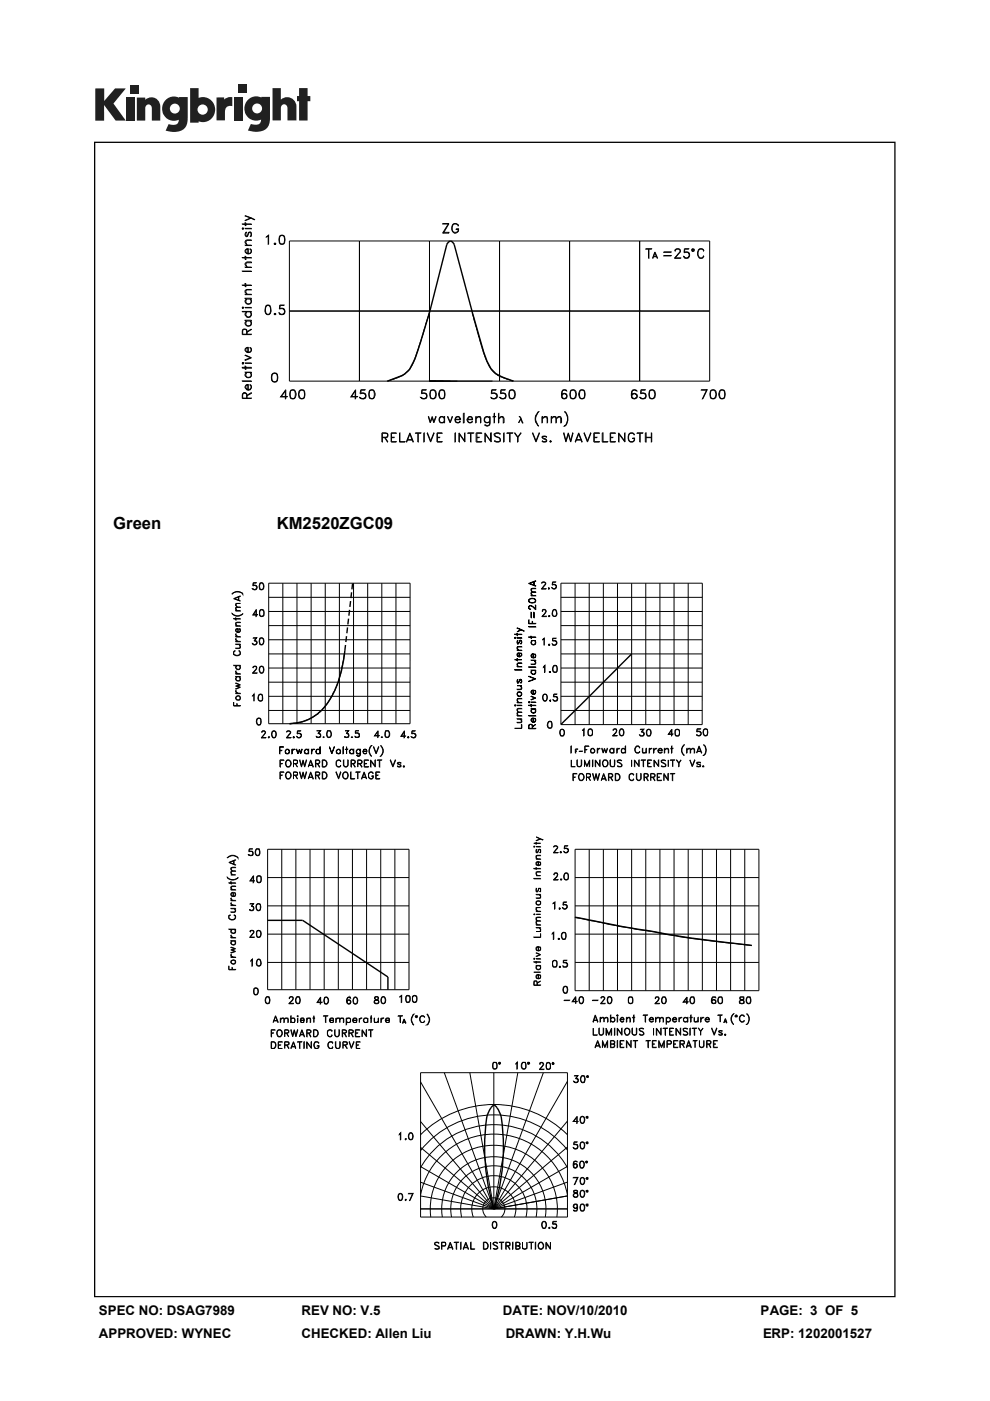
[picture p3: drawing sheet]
<svg xmlns="http://www.w3.org/2000/svg" width="210mm" height="297mm" viewBox="0 0 210 297" stroke-linecap="round" stroke-linejoin="round" font-family="sans-serif">
<defs><g id="words">
<g font-size="3.5">
<text x="24" y="112.1">Green</text>
<text x="58.7" y="112.1">KM2520ZGC09</text>
</g>
<g font-size="2.8">
<text x="21" y="278.8">SPEC NO: DSAG7989</text>
<text x="64" y="278.8">REV NO: V.5</text>
<text x="106.6" y="278.8">DATE: NOV/10/2010</text>
<text x="161.3" y="278.8">PAGE: 3 OF 5</text>
<text x="21" y="283.6">APPROVED: WYNEC</text>
<text x="64" y="283.6">CHECKED: Allen Liu</text>
<text x="107.3" y="283.6">DRAWN: Y.H.Wu</text>
<text x="161.8" y="283.6">ERP: 1202001527</text>
</g>
</g></defs>
<g fill="#231f20">
<path d="M20.2 18.8h1.9v2.6l2.3-2.6h2.3l-2.6 3.2 2.6 3.6h-2.2l-2.4-3.3v3.3h-1.9z"/>
<path d="M26.7 20.7h1.8v4.9h-1.8z"/>
<path d="M49.6 20.7h1.8v4.9h-1.8z"/>
<path d="M27.6 18h1.8v1.8h-1.8z"/>
<path d="M50.5 18h1.8v1.8h-1.8z"/>
<path d="M29 20.7h1.8v.5a1.9 1.9 0 0 1 2.2-.4 1.9 1.9 0 0 1 1 2v2.8h-1.8v-2.7a.7 .7 0 0 0-.7-.8 .7 .7 0 0 0-.7 .8v2.7h-1.8z"/>
<path d="M45.9 20.7h1.6v.4a2.02 2.02 0 0 1 1.8-.5v1.9h-.2a1.12 1.12 0 0 0-1.4 1.3v1.7h-1.8z"/>
<path d="M57.8 18.7h1.8v2.4a1.98 1.98 0 0 1 2.2-.3 1.98 1.98 0 0 1 1.1 2v2.7h-1.9v-2.6a.7 .7 0 0 0-.7-.8 .7 .7 0 0 0-.7 .8v2.6h-1.8z"/>
<path d="M63.4 18.7h1.8v1.7h.6v1.1h-.6v4.1h-1.8v-4.1h-.4v-1.1h.4z"/>
<path d="M40.3 18.7v7.3h1.8v-.3a2.63 2.63 0 0 0 3.5-2.5 2.63 2.63 0 0 0-3.5-2.4v-2.1zM41.9 23.2a1.1 1.1 0 0 1 2.2 0 1.1 1.1 0 0 1-2.2 0z"/>
<path d="M35.3 21a2.56 2.56 0 0 0-.6 3.3 2.56 2.56 0 0 0 3.2 1.1 1.09 1.09 0 0 1-1.5 1.1l-.6-.2-.7 1.4a5.3 5.3 0 0 0 3.7-.2 2.68 2.68 0 0 0 1-2.4v-4.5h-1.8v.1l-.8-.2a2.45 2.45 0 0 0-1.9 .5zM36 23a1.05 1.05 0 0 1 2.1 0 1.05 1.05 0 0 1-2.1 0z"/>
<path d="M52.8 21a2.56 2.56 0 0 0-.6 3.3 2.56 2.56 0 0 0 3.2 1 1.09 1.09 0 0 1-1.5 1.1l-.7-.1-.6 1.4a5.3 5.3 0 0 0 3.7-.3 2.68 2.68 0 0 0 1-2.3v-4.6h-1.9v.2l-.8-.3a2.45 2.45 0 0 0-1.8 .6zM53.5 23a1.05 1.05 0 0 1 2.1 0 1.05 1.05 0 0 1-2.1 0z"/>
</g>
<path d="M19.9 30v245h170v-245zM20.2 30.3h169.5v244.5h-169.5z" fill="#000"/>
<g fill="none" stroke="#000" stroke-width=".21">
<path d="M51.4 57.5l1.9 .1zM51.4 54.6l1.9 .1zM51.4 48.4l.2-.1v.2l-.1 .1zM51.4 47.5l1.9 .1zM51.5 48.4l.1 .1zM52 56.6l1.3 .1zM52 52l1.3 .1zM52 54.3h.1v.7h-.1zM52 48.4l1.3 .1zM52 47.2h.1v.6h-.1zM52 45.7l2 .9zM52.1 55.7l.3-.2h.9v.2l-1.1 .1-.1 .3 .3 .5-.4-.5z"/>
<path d="M52.1 51l1.2-.1-.9 .1-.2 .1-.1 .4 .3 .5-.4-.5zM52.1 50h.4M52.2 52.9l.4-.1v1l-.5-.4zM52.2 49.3v.8M52.6 53.8l.6-.2v-.5l-.2-.3 .1-.1a.64 .64 0 0 1 .1 .9 .64 .64 0 0 1-.9 .2l-.3-.4v-.3l.4-.4h.3v1.1M52.7 49.3h.5M52.9 49.3l-.6 .9-.3-.3v-.3l.3-.4-.2 .1M53.2 49.3v.8M53.2 46.2l-1.2 .6 1.3-.6M53.2 50l-.1 .2a.58 .58 0 0 0-.1-1 1.03 1.03 0 0 0-.6 .9M56.5 50.2l.5-.3v1.9l-.1-1.8zM58.2 51.6h.2l.1 .1-.3 .1z"/>
<path d="M58.2 51.6l.2 .1zM59.4 51.6h.8M59.4 49.9a.65 .65 0 0 1 1 .3 1.83 1.83 0 0 1-.2 1.5 .65 .65 0 0 1-.9-.2 1.83 1.83 0 0 1 .1-1.6zM59.4 50h.8M59.5 49.9a1.66 1.66 0 0 0 0 1.8M60.1 49.9a1.66 1.66 0 0 1 0 1.8M61.4 51.1h89.1v29.7h-89.1zM95.1 47.4l-1.2 2h1.3v-.1h-1.2M95.1 47.5l-1.2-.1h1.3l-1.2 2M96.1 47.6a.73 .73 0 0 1 1.2 .3 .75 .75 0 0 0-1.2-.2 1 1 0 0 0 .3 1.6h.4l.4-.4v-.2h-.4v-.2h.5a.72 .72 0 0 1-.3 .8 .72 .72 0 0 1-.8 0 1.26 1.26 0 0 1-.1-1.7zM137 52.7l1.2 .1zM137.6 52.8v2v-2"/>
<path d="M138.6 54.4h.7M138.7 54.3h.5M138.9 53.4l.6 1.4-.6-1.2-.5 1.2zM140.8 53.4l1.6 .1zM140.8 54.2l1.6 .1zM143.1 54.7l1.3 .1h-1.3l1.1-1.5a.56 .56 0 0 0-.5-.5 .56 .56 0 0 0-.6 .4 .62 .62 0 0 1 .6-.5 .62 .62 0 0 1 .6 .5l-.1 .3-1.1 1.3M145.1 54.4l.2 .3M145.8 53.5a.68 .68 0 0 1 0 1.2M146.2 53.9l-.2-.3-.2-.1-.7 .1 .1-.9h.9l-.8 .1-.1 .7a.68 .68 0 0 1 1 .1 .68 .68 0 0 1-.2 1 .68 .68 0 0 1-1-.3l.2 .2a.6 .6 0 0 0 1-.2M146.8 52.8h.4v.4h-.4zM146.8 53l.1-.2 .3 .2-.3 .2zM148.1 53l.4-.3h.4l.4 .5-.2-.3-.6-.1a1.19 1.19 0 0 0 0 1.9h.4l.4-.4-.4 .5h-.4l-.4-.4a1.39 1.39 0 0 1 0-1.4z"/>
<path d="M51.4 77h.2v.2zM51.4 65.2l.2-.1v.2l-.1 .1zM51.4 77.9h1.9v.2h-1.9zM51.4 66l1.9 .1zM51.4 60.4l1.9 .1zM51.5 77h.1zM51.5 65.2l.1 .1zM52 78.9l1.3 .1zM52 79.3l.3-.3-.2 .7a.58 .58 0 0 0 .7 .3 .58 .58 0 0 0 .4-.7l-.1-.3a.64 .64 0 0 1 .1 .9 .64 .64 0 0 1-.9 .1l-.3-.3zM52 67.9h1.3v.2h-1.3zM52 68.4l.3-.3a.69 .69 0 0 0 0 .9h.8a.69 .69 0 0 0 0-.9 .68 .68 0 0 1-.3 1.1 .68 .68 0 0 1-.8-.8zM52 61.6l.4-.2h.9l-1.1 .1a.64 .64 0 0 0 .2 .9l-.4-.4z"/>
<path d="M52 77.6h.1v.7h-.1zM52 77h1.3zM52 75.3l1.3 .6-1.3 .5v-.1l1.2-.4zM52 65.2l1.3 .1zM52 63.2h1.3v.2h-1.3zM52 62.4l1.3 .1zM52 63.7l.3-.3a.69 .69 0 0 0 0 .9h.8a.69 .69 0 0 0 0-.9 .68 .68 0 0 1-.3 1.2 .68 .68 0 0 1-.8-.9zM52 60.1h.1v.7h-.1zM52.1 66.3l.2-.2-.2 .4 .1 .5 .5 .2 .5-.4-.1-.7a.66 .66 0 0 1 .1 .9 .66 .66 0 0 1-.9 .2 .66 .66 0 0 1-.2-.9zM52.2 73.8l.4-.1v1l-.5-.4zM52.4 70.4l.9-.6-.9 .6M52.4 70.9v-.7a.51 .51 0 0 0-.5-.4 .51 .51 0 0 0-.5 .4v.7h1.9h-1.8l.1-1a.48 .48 0 0 1 .7 .3v.7"/>
<path d="M52.6 74.7l.6-.2v-.5l-.2-.3h.1a.64 .64 0 0 1 .1 .8 .64 .64 0 0 1-.9 .2l-.3-.4v-.3l.4-.3h.3v1M56.5 66.5h.7M56.5 64.8h.7l.3 .7v.6l-.5 .6-.6-.2-.2-.4zM56.5 64.9l.2-.1 .5 .1M56.5 64.8a1.79 1.79 0 0 0 0 1.8M57.1 64.8a1.79 1.79 0 0 1 0 1.8M57.6 79.4a.68 .68 0 0 1 1.2 0 1.83 1.83 0 0 1-.1 1.5 .77 .77 0 0 1-1.1-.2zM57.9 79.2h.8M58 79.2a1.32 1.32 0 0 0 0 1.7M58.2 66.5h.2l.1 .1-.3 .1zM58.2 66.5l.2 .1zM58.5 79.2a1.32 1.32 0 0 1 0 1.7"/>
<path d="M59.3 66.5l.2 .1M60 65.4a.68 .68 0 0 1 0 1.2M60.4 65.9l-.2-.4-.3-.1-.6 .1v-.8h1l-.9 .1-.1 .6a.68 .68 0 0 1 1 .2 .68 .68 0 0 1-.2 .9 .68 .68 0 0 1-.9-.2h.1a.6 .6 0 0 0 .9 .2l.2-.3M61.4 65.9h89.1h-14.8v-14.8v14.8M76.2 65.9v14.9v-14.9M76.2 65.9v-14.8v14.8h14.9M91.1 65.9v14.9v-14.9M91.1 65.9v-14.8v14.8M91.2 66l-3 9.4a6.5 6.5 0 0 1-3.5 4.5l-2.6 1M100.1 66.3l2.2 7.8a14.1 14.1 0 0 0 2.2 4.6 9 9 0 0 0 3.9 2l.5 .2M106 65.9v14.9v-14.9M106 65.9v-14.8v14.8h14.8"/>
<path d="M120.8 65.9v14.9v-14.9M120.8 65.9v-14.8v14.8h14.9M135.7 65.9v14.9v-14.9M51.4 80.8l1.9 .1zM52.2 81.7l.4-.1v1l-.5-.4zM52.4 83.8l.9-.6v.2l-.9 .5M52.4 84.4v-.7a.6 .6 0 0 0-.7-.5l-.3 .5v.8h1.9l-1.8-.1 .1-.9a.48 .48 0 0 1 .7 .2v.7M52.6 82.6a.61 .61 0 0 0 .6-.2 .61 .61 0 0 0 0-.7l-.2-.1 .1-.1a.65 .65 0 0 1 .1 1 .65 .65 0 0 1-.9 .1 .65 .65 0 0 1-.1-1l.5-.1v1.1M57.9 80.9h.8M59.6 84.1l1.4 .1h-1.5l1.1-1.6v2l-.1-1.7-.9 1.3M61.7 84.4h.8M61.7 82.7a.65 .65 0 0 1 .9 .3 .99 .99 0 0 1-.5 1.6l-.4-.1a1.66 1.66 0 0 1 0-1.8z"/>
<path d="M61.7 82.8h.8M61.8 82.7a1.66 1.66 0 0 0 0 1.8M62.4 82.7a1.66 1.66 0 0 1 0 1.8M63.4 83a.68 .68 0 0 1 1.2 0 1.83 1.83 0 0 1-.2 1.5 .77 .77 0 0 1-1-.3zM63.7 84.4h.7M63.7 82.8h.7M63.7 82.7a1.32 1.32 0 0 0 0 1.8M64.3 82.7a1.66 1.66 0 0 1 0 1.8M74.5 84.1l1.3 .1h-1.4l1-1.6v2l-.1-1.7-.8 1.3M76.4 84.3l.3 .2M77.1 83.4l.4 .2v.2v.5l-.4 .2M77.5 83.7a.93 .93 0 0 0-1.1-.2l.1-.9h1l-.9 .1-.1 .7 .7-.1a.66 .66 0 0 1 .1 1.2l-.4 .1-.5-.2v-.2a.73 .73 0 0 0 1.1 0"/>
<path d="M78.5 84.4h.7M78.5 82.7a.65 .65 0 0 1 .9 .3 .99 .99 0 0 1-.6 1.6l-.3-.1a1.66 1.66 0 0 1 0-1.8zM78.5 82.8h.7M78.6 82.7a1.66 1.66 0 0 0 0 1.8M79.1 82.7a1.66 1.66 0 0 1 0 1.8M81.1 92.7l1-.1v-.7h-1l-.1 1.8v-1.9h.8l.4 .1 .1 .6-.2 .2-1 .1M81.6 92.8l.7 .9-.6-.9M83 91.8h1.1l-1.1 .1v1.7l1.1 .1h-1.1zM83 92.7l.6 .1h-.6M84.7 91.8l.1 1.8 1.1 .1h-1.2zM86.3 93.3h1.2M86.4 93.2h1"/>
<path d="M86.9 91.8l.8 1.9-.8-1.7-.7 1.7zM88.1 91.8l1.2 .1zM88.6 91.9v1.8l.1-1.8M89.4 84.3l.2 .2M89.9 91.8l.1 1.9zM90.2 83.4a.61 .61 0 0 1 .3 .5 .61 .61 0 0 1-.3 .6M90.5 83.7a.85 .85 0 0 0-1.1-.2l.1-.9h.9l-.8 .1-.1 .7a.71 .71 0 0 1 1 .2 .71 .71 0 0 1-.3 1 .71 .71 0 0 1-1-.4h.2a.63 .63 0 0 0 1.1 0M90.8 88.3l.5 1.1 .4-1.1 .3 1.1 .5-1.1-.5 1.4-.3-1.1-.4 1.1zM91.3 93.5l-.7-1.7 .7 1.9M91.3 93.5l.8-1.7-.8 1.9M91.4 82.8h.8M91.4 82.7a.77 .77 0 0 1 1 .3 1.53 1.53 0 0 1-.2 1.5 .68 .68 0 0 1-.9-.3 1.83 1.83 0 0 1 .1-1.5z"/>
<path d="M91.4 84.4h.8M91.5 82.7a1.66 1.66 0 0 0 0 1.8M92.1 82.7a1.32 1.32 0 0 1 0 1.8M92.7 91.8h1.1l-1 .1v1.7l1 .1h-1.1zM92.8 92.7l.5 .1h-.5M93.3 88.5l.3-.2 .4 .1 .2 .2-.3-.2a.6 .6 0 0 0-.7 .6 .6 .6 0 0 0 .7 .6l.3-.2-.6 .3a.76 .76 0 0 1-.3-1.2zM93.4 82.8h.7M93.4 84.4h.7M93.4 82.7a.68 .68 0 0 1 .9 .3 1.83 1.83 0 0 1-.2 1.5 .65 .65 0 0 1-.9-.3 1.29 1.29 0 0 1 .2-1.5zM93.5 82.7a1.66 1.66 0 0 0 0 1.8M94 82.7a1.66 1.66 0 0 1 0 1.8M94.2 88.3l.1 1.4z"/>
<path d="M94.9 88.3l.6 1.2 .5-1.2-.5 1.4zM96.5 91.8l.1 1.9zM96.6 88.9l.2 .6a.48 .48 0 0 0 .7-.2l.2 .1a.67 .67 0 0 1-.9 .2 .67 .67 0 0 1-.2-.9 .67 .67 0 0 1 .8-.3l.3 .6h-1.1M96.7 88.6l.3-.2a.44 .44 0 0 1 .5 .5h-.9zM97.3 91.8l1.2 1.7 .1-1.7v1.9l-1.2-1.7-.1 1.7zM98.3 87.6h.1v2.1h-.1zM99.2 91.8l1.3 .1zM99.2 88.9l.2 .6a.52 .52 0 0 0 .7-.2l.1 .1a.63 .63 0 0 1-1 0l-.2-.5 .4-.5h.7l.1 .3v.3h-1M99.5 88.4l.6 .2v.3h-.9zM99.8 91.9v1.8l.1-1.8M100.9 88.3l.1 1.4zM101 91.8h1.2l-1 .1v1.7l1 .1h-1.2z"/>
<path d="M101.2 92.7l.5 .1h-.5M101.2 88.4h.7l.1 1.3-.2-1.1-.3-.2-.5 .3zM102.8 91.8l1.2 1.7v-1.7h.2v1.9l-1.3-1.7-.1 1.7zM102.9 88.5l.3-.2 .4 .1 .3 .2-.5-.2a.6 .6 0 0 0-.6 .6 .6 .6 0 0 0 .6 .6l.5-.2-.8 .2a.7 .7 0 0 1-.2-1.1zM103.9 88.3l.1 1.4a.66 .66 0 0 1-.5 .6 .66 .66 0 0 1-.7-.2l.5 .2 .5-.2zM104.2 84.3l.3 .2M104.5 88.3l.6 .1zM104.8 92a.99 .99 0 0 1 1.3 0l-.8-.1-.3 .1v.2a1.03 1.03 0 0 0 .9 .6 .5 .5 0 0 1 .2 .5 .5 .5 0 0 1-.4 .4h-.4l-.5-.2 .5 .1 .8-.1a.52 .52 0 0 0-.4-.7 1.03 1.03 0 0 1-.9-.6zM104.8 87.6l.1 2.1zM105 83.4a.57 .57 0 0 1 .4 .5 .57 .57 0 0 1-.4 .6M105.4 83.7a.93 .93 0 0 0-1.2-.2l.1-.9h.9l-.8 .1-.1 .7a.72 .72 0 0 1 1 .1 .72 .72 0 0 1-.2 1 .72 .72 0 0 1-1-.3h.1a.73 .73 0 0 0 1.2 0M105.7 87.6l.1 2.1z"/>
<path d="M105.8 88.7l.5-.4 .4 .1 .2 .3v1h-.2v-1l-.2-.3zM106.2 84.3l.2 .2M106.8 91.8l.1 1.9zM106.9 83.4a.61 .61 0 0 1 .4 .5 .61 .61 0 0 1-.4 .6M107.3 83.7a.85 .85 0 0 0-1.1-.2v-.9h1l-.9 .1-.1 .7a.71 .71 0 0 1 1 .2 .71 .71 0 0 1-.3 1 .71 .71 0 0 1-.9-.4h.2a.63 .63 0 0 0 1.1 0M107.5 91.8l1.3 .1zM108.1 91.9v1.8l.1-1.8M108.2 82.7a.77 .77 0 0 1 1 .3 1.53 1.53 0 0 1-.3 1.5 .68 .68 0 0 1-.9-.3 1.83 1.83 0 0 1 .2-1.5zM108.2 82.8h.7M108.2 84.4h.7M108.3 82.7a1.66 1.66 0 0 0 0 1.8M108.9 82.7a1.32 1.32 0 0 1 0 1.8"/>
<path d="M109.8 92.7l.8-.9-.7 .9v1l-.1-1-.7-.9 .8 .9M110 89.7l.5-.9-.5 .9M110 88.3l.5 .3 .5 1.1h-.2l-.6-1.4M112.9 91.8l.8 1.7 .7-1.7-.7 1.9zM114 87.5l.3-.2a2.02 2.02 0 0 0 0 3 1.88 1.88 0 0 1-.3-2.8zM115 88.3v1.4zM115 93.6h.9M115 92.6h.9M115 92.8a1.03 1.03 0 0 1 1 .6v.1a.6 .6 0 0 1-1 0l.1 .1M115 88.7l.5-.4 .6 .1v1.3v-1l-.4-.3zM115.1 92.5v.4M115.8 92.5l.2 .2a.72 .72 0 0 0-1-.1l.2 .4 .7 .3"/>
<path d="M115.8 93.2v.4M116.6 93.6l.2-.1 .1 .1-.2 .1zM116.7 93.6h.1zM116.9 88.3l.1 1.4zM117.2 88.4h.7l.1 1.3-.2-1.1-.4-.2-.4 .3zM118 88.7l.5-.4 .4 .1 .2 .3v1h-.2v-1l-.2-.3zM119.2 83.8l.2-.2a.6 .6 0 0 1 .8 .2M119.2 84.2l.2 .2a.6 .6 0 0 0 .8-.2M119.4 82.8h.7M119.4 82.7a1.98 1.98 0 0 0-.1 1.6l.2 .2M119.5 83.5l-.3 .4M119.5 91.8l.5 1.7 .5-1.7 .5 1.7 .6-1.7-.6 1.9-.5-1.7-.5 1.7z"/>
<path d="M119.7 87.3a1.98 1.98 0 0 1 .3 2.9l-.3 .1a2.03 2.03 0 0 0 0-3zM119.9 83.5a.55 .55 0 0 1 .3 .5 .55 .55 0 0 1-.3 .5M120 82.7l.2 .2a.57 .57 0 0 0-.5-.3 .57 .57 0 0 0-.5 .4 1.61 1.61 0 0 0 .2 1.5 .61 .61 0 0 0 .8-.2 .61 .61 0 0 0-.2-.8 .61 .61 0 0 0-.8 .1M121.1 82.7a.77 .77 0 0 1 1 .3 1.53 1.53 0 0 1-.2 1.5 .68 .68 0 0 1-.9-.3 1.83 1.83 0 0 1 .1-1.5zM121.1 82.8h.8M121.1 84.4h.8M121.2 82.7a1.66 1.66 0 0 0 0 1.8M121.8 82.7a1.32 1.32 0 0 1 0 1.8M122.1 93.3h1.2M122.2 93.2h1M122.7 91.8l.8 1.9-.8-1.7-.7 1.7zM123.1 82.8h.7"/>
<path d="M123.1 84.4h.7M123.1 82.7a.68 .68 0 0 1 .9 .3 1.83 1.83 0 0 1-.2 1.5 .65 .65 0 0 1-.9-.3 1.29 1.29 0 0 1 .2-1.5zM123.2 82.7a1.66 1.66 0 0 0 0 1.8M123.8 82.7a1.66 1.66 0 0 1 0 1.8M123.8 91.8l.8 1.7 .8-1.7-.8 1.9zM126 91.8h1.1l-1.1 .1v1.7l1.1 .1h-1.1zM126 92.7l.6 .1h-.6M127.7 91.8h.2v1.8l1 .1h-1.2zM129.4 91.8h1.1l-1 .1v1.7l1 .1h-1.1zM129.5 92.7l.5 .1h-.5M131.2 91.8l1.3 1.7 .1-1.7v1.9l-1.3-1.7-.1 1.7zM133.4 92l.3-.2h.5l.4 .4-.4-.3h-.5a1.11 1.11 0 0 0 0 1.7l.7-.1 .1-.5-.3-.1h.4l-.1 .6a.79 .79 0 0 1-1 .1 .79 .79 0 0 1-.3-1.1z"/>
<path d="M134 84.2a.62 .62 0 0 0 .5 .3 .62 .62 0 0 0 .6-.3M134 83.8a.61 .61 0 0 1 .5-.3 .61 .61 0 0 1 .6 .3M134.2 82.8h.7M134.3 82.7a1.65 1.65 0 0 0-.2 1.6l.3 .2M134.4 83.5l-.3 .1-.1 .3M134.7 83.5l.4 .4-.2 .4-.2 .2M134.8 82.7l.3 .2a.65 .65 0 0 0-1.1 .1 1.61 1.61 0 0 0 .2 1.5 .64 .64 0 0 0 .9-.2 .64 .64 0 0 0-.2-.9 .64 .64 0 0 0-.9 .2M135.1 91.8l1.3 .1zM135.7 91.9v1.8l.1-1.8M135.9 84.3l.2 .2M136.6 83.4a.61 .61 0 0 1 .4 .5 .61 .61 0 0 1-.4 .6M136.9 91.8h.1v1.9h-.1z"/>
<path d="M137 83.7a.85 .85 0 0 0-1.1-.2v-.9h1l-.9 .1-.1 .7a.71 .71 0 0 1 1.1 .2 .71 .71 0 0 1-.3 1 .71 .71 0 0 1-1-.4h.2a.63 .63 0 0 0 1.1 0M137 92.8h1.1M137 92.7h1.1M137.9 82.7a.77 .77 0 0 1 1 .3 1.53 1.53 0 0 1-.2 1.5 .68 .68 0 0 1-1-.3 1.83 1.83 0 0 1 .2-1.5zM137.9 82.8h.8M137.9 84.4h.8M138 82.7a1.66 1.66 0 0 0 0 1.8M138.1 91.8l.1 1.9zM138.6 82.7a1.32 1.32 0 0 1 0 1.8M149.9 82.6l-.9 2 1-2h-1.3l1.2 .1M150.8 82.7a.77 .77 0 0 1 1.1 .3 1.53 1.53 0 0 1-.3 1.5 .68 .68 0 0 1-.9-.3 1.83 1.83 0 0 1 .1-1.5zM150.8 82.8h.8"/>
<path d="M150.8 84.4h.8M150.9 82.7a1.66 1.66 0 0 0 0 1.8M151.5 82.7a1.32 1.32 0 0 1 0 1.8M152.8 82.8h.7M152.8 84.4h.7M152.8 82.7a.68 .68 0 0 1 .9 .3 1.83 1.83 0 0 1-.2 1.5 .65 .65 0 0 1-.9-.3 1.29 1.29 0 0 1 .2-1.5zM152.9 82.7a1.66 1.66 0 0 0 0 1.8M153.5 82.7a1.66 1.66 0 0 1 0 1.8M49.2 130.1a1.52 1.52 0 0 0 2.3 0 1.39 1.39 0 0 1-2.3 0zM49.4 125.7a1.39 1.39 0 0 1 2.1 .3 1.54 1.54 0 0 0-2.3 0zM49.6 131.2h1.4zM49.6 126.9l1.4-.6-1.3 .6 1.3 .5z"/>
<path d="M49.7 138l.2-.1a.52 .52 0 0 0-.3 .6 .52 .52 0 0 0 .5 .4l.8-.1v-.6l-.2-.3 .3 .4v.3a.74 .74 0 0 1-.9 .4l-.5-.2v-.6zM50 137.4l.9-.1-.2-.6 .3 .3-.1 .4-.2 .1zM50 136.6l1 .1zM50 136l1 .1zM50 135h1zM50 132.7l1 .1zM50 131l.1 .5zM50 129.5h1zM50 135.4l.5 .6-.5-.4zM50 134.4l.5 .6-.5-.4zM50.1 133.4l.4-.1 .1 .7 .3-.1-.1-.6a.49 .49 0 0 1 .1 .6 .49 .49 0 0 1-.7 .1l-.2-.2zM50.1 132l.9-.1-.9 .1a.45 .45 0 0 0 .2 .7l-.3-.4z"/>
<path d="M50.1 128.8l.9-.1-.9 .1a.45 .45 0 0 0 .2 .7l-.3-.4zM50.1 127.9h.9l-.9 .1v.4l.2 .3-.3-.3zM50.1 133.4h.4v.6l-.4-.2zM50.6 126.5v.8M50.7 126.5v.8M53.6 136.5l.2 .2M53.6 124.8l.2 .2M53.7 130.3l.9 .1h-1l.8-1.2v1.5l-.1-1.2-.6 .9M54 135.8l.5 .2a.51 .51 0 0 1-.3 .7 .51 .51 0 0 1-.7-.3l.2 .2a.52 .52 0 0 0 .8-.2M54.2 135.9l.3 .3-.3 .5M54.2 124.1a.47 .47 0 0 1 .3 .5 .47 .47 0 0 1-.3 .4M54.4 135.2l-.5 .7 .6 .2"/>
<path d="M54.4 135.3l-.7-.1h.8l-.5 .7M54.5 124.7a.52 .52 0 0 1-.9 .1M54.5 124.4l-.4-.3-.5 .1 .1-.7h.7l-.6 .1-.1 .5h.6a.51 .51 0 0 1 .2 .6 .51 .51 0 0 1-.5 .4l-.4-.3M55.1 136.6h.6M55.1 135.3a.52 .52 0 0 1 .8 .2 .82 .82 0 0 1-.5 1.2h-.3l-.1-.6zM55.1 135.4h.6M55.1 124.9h.6M55.1 123.6l.3-.1a.78 .78 0 0 1 .6 .8 .78 .78 0 0 1-.6 .8l-.3-.1-.1-.6zM55.1 123.7h.6M55.2 130.6h.6M55.2 129.3l.4-.1 .4 .3v1a.55 .55 0 0 1-.9 0v-1zM55.2 129.4h.6"/>
<path d="M55.2 135.3l-.1 .6 .1 .8M55.2 123.6l-.1 .6 .1 .8M55.3 129.3a1.02 1.02 0 0 0 0 1.3M55.6 135.3a1.02 1.02 0 0 1 0 1.4M55.6 123.6a1.02 1.02 0 0 1 0 1.4M55.7 129.3a1.02 1.02 0 0 1 0 1.3M57 123.6h30v29.8h-30zM57 138.6h30M57 135.6h30M57 129.6h30M57 126.6h30M57 132.6h30"/>
<path d="M60 123.6v29.8M63 123.6v29.8M66 123.6v29.8M69 123.6v29.8M72 123.6v29.8M73 138.7a24.3 24.3 0 0 1-2.5 8.6 11 11 0 0 1-6.7 5.9l-2.4 .3M75 123.6v29.8M78 123.6v29.8M81 123.6v29.8M84 123.6v29.8M109.2 135.2l.1-.1 .1 .2zM109.2 134.5h1.5z"/>
<path d="M109.2 139.9h1.5M109.2 135.2l.1 .1zM109.7 139.6v.5zM109.7 137.8l1 .1zM109.7 135.2l1 .1zM109.7 134.3v.5zM109.7 133.1l1.5 .8zM109.7 137.2l1-.1-.9 .1-.1 .3 .2 .3-.2-.3zM109.7 136.4h.3M109.8 138.5h.3v.7l-.4-.3zM109.8 135.8v.7M110.1 139.2a.43 .43 0 0 0 .4-.2 .43 .43 0 0 0 0-.5h-.2h.3l.1 .4-.3 .3a.46 .46 0 0 1-.6-.1 .46 .46 0 0 1 .1-.7h.3v.8"/>
<path d="M110.3 135.9h.3M110.3 135.8l-.5 .8-.1-.4 .1-.5-.1 .2M110.5 135.8v.7M110.5 133.5l-.8 .4 1-.4M110.6 136.4l-.2 .2a.45 .45 0 0 0 .3-.5 .45 .45 0 0 0-.4-.4l-.4 .8M112.1 135l1.5 .1zM112.1 132.8l1.5 .1zM112.1 131.4l.1 .8 1.4 .1h-1.5zM112.1 123.7l1.5-.6-1.2 .6 1.2 .6zM112.2 127.1a.86 .86 0 0 1 1.4 .3 .83 .83 0 0 1-.8 .5 .83 .83 0 0 1-.7-.6zM112.2 127.6l.6 .2 .8-.2M112.2 127.2a1.02 1.02 0 0 1 1.4 0"/>
<path d="M112.3 127.1v.5M112.6 140h1zM112.6 134.9l.1 .5zM112.6 129.8l.1 1.2zM112.6 126.2l1 .1zM112.6 124.9l.4-.2h.6l-.9 .3 .3 .5-.3-.2zM112.6 135.8h1M112.7 136l.2-.2-.2 .3a.43 .43 0 0 0 .4 .6 .43 .43 0 0 0 .5-.6l-.1-.3 .1 .3-.1 .6a.53 .53 0 0 1-.7-.1 .53 .53 0 0 1-.1-.6zM112.7 125.6l.9-.1-.8 .2-.1 .2 .3 .3-.4-.3zM112.8 138.8l.2-.1v.7l-.3-.3zM112.9 132.2v-.5l.1 .5M113 139.4h.5v-.8l.1 .3-.1 .5h-.6a.45 .45 0 0 1-.3-.5 .45 .45 0 0 1 .5-.3v.8"/>
<path d="M113.2 129.8l.1 1.2zM113.2 123.4v.6M113.3 123.3v.8M113.5 127.1v.5M113.6 129.2v-.9v1l-.6-.7-.5-.2-.3 .2v.4l.3 .1v.1l-.4-.2v-.4l.4-.2 .5 .1 .6 .7M114.9 124.8l.9 .1h-1l.9-1.1-.3-.3h-.3l-.2 .2 .1-.2a.47 .47 0 0 1 .8 .3l-.9 1.1M115 130.6l.9 .1h-1l.9-1-.2-.4-.5 .1-.1 .2 .1-.3 .5-.1 .2 .5-.8 1M115.1 135.6l.3-.3v1.5v-1.3zM116.3 136.7l.2-.1 .1 .1-.2 .1zM116.4 124.6l.1 .1-.1 .2zM116.4 124.7v.1zM116.4 130.6h.2l-.2 .1z"/>
<path d="M116.4 136.7h.1zM116.4 130.6h.1zM117.1 124.6l.2 .2M117.2 136.6l.2 .1M117.2 135.3l.8 .1h-.7l-.1 .5zM117.2 135.9l.5-.1 .3 .2a.53 .53 0 0 1-.1 .8 .53 .53 0 0 1-.8-.3l.1 .2a.54 .54 0 0 0 .8-.3M117.2 135.9h.7l.1 .2M117.4 129.3l-.2 .6 .2 .7M117.4 130.6h.5M117.4 129.4h.5M117.4 129.3l.3-.1a1.03 1.03 0 0 1 .3 1.4l-.5 .1-.4-.4zM117.7 135.9l.3 .1v.2v.4l-.3 .1"/>
<path d="M117.7 124a.47 .47 0 0 1 .3 .4 .47 .47 0 0 1-.3 .4M117.9 129.3l.1 .6-.1 .7M118 124.2l-.4-.2h-.5l.1-.6h.7l-.7 .1v.5l.6-.1a.51 .51 0 0 1 .2 .7 .51 .51 0 0 1-.6 .3l-.4-.3 .2 .1a.52 .52 0 0 0 .8-.1M119 138.6h29.9M119 135.6h29.9M119 132.6h29.9M119 129.6h29.9M119 126.6h29.9M119 123.6l30 .1-.1 29.9h-29.9zM122 123.6v30M125 123.6v30M128 123.6v30"/>
<path d="M131 123.7v29.9M134 123.7v29.9M137 123.7v29.9M140 123.7v29.9M143 123.7v29.9M146 123.7v29.9M49.6 148.8v.9h1.4l-1.4-.1M49.6 141.1h1.4zM50 147l1 .1zM50 144.8l1 .4-.8 .3 .8 .2-1 .4 .8-.4-.8-.2 .8-.3zM50 143.4l1 .1zM50 142.8l1 .1z"/>
<path d="M50 146.4l.5 .6-.5-.4zM50 142.2l.5 .6-.5-.3zM50.1 147.7a.55 .55 0 0 1 .7-.1l.2 .3-.2 .5h-.6a.45 .45 0 0 1-.1-.7zM50.1 143.7l.1-.2-.1 .5 .4 .4 .4-.2-.1-.7 .2 .3-.2 .6h-.6a.45 .45 0 0 1-.1-.7zM50.1 141.2l.1-.1-.1 .3v.3l.5 .2 .3-.2-.1-.6 .2 .3-.2 .5a.53 .53 0 0 1-.6 0 .53 .53 0 0 1-.1-.7zM50.1 147.7l.4-.1 .3 .1 .1 .5-.3 .2-.4-.1-.1-.2zM50.2 149.6v-.4l.1 .4M53.5 147.5l.4-.4v1.6v-1.4zM53.6 142.7h.9h-1l.9-.9v-.4l-.2-.1-.6 .2a.46 .46 0 0 1 .4-.3 .46 .46 0 0 1 .5 .3l-.2 .5-.7 .7M54.6 153.6h.6M54.6 152.4h.6M54.6 152.3a.45 .45 0 0 1 .7 .2l.1 .6-.2 .6h-.6a1.02 1.02 0 0 1 0-1.4z"/>
<path d="M54.7 152.3a1.02 1.02 0 0 0 0 1.4M55 148.5h.6M55 147.2h.6l.1 .7v.5l-.2 .2-.6-.1-.2-.3v-.4zM55 147.3h.6M55.1 147.2a1.02 1.02 0 0 0 0 1.4M55.1 152.3l.2 .2v.9l-.2 .3M55.2 142.6h.5M55.2 141.4h.5M55.2 141.3a.45 .45 0 0 1 .7 .2 .82 .82 0 0 1-.5 1.2h-.2a1.02 1.02 0 0 1 0-1.4zM55.3 141.3a1.02 1.02 0 0 0 0 1.4M55.5 156.4l.9 .1h-1l.8-1.1-.1-.4-.6 .2 .2-.3h.4l.2 .5-.8 1.1M55.5 147.2l.1 .3v.9l-.1 .2"/>
<path d="M55.7 141.3l.2 .6-.2 .8M56.9 156.3h.2l-.1 .2zM57 150.6h30M57 147.6h30M57 144.6h30M57 141.6h30M57 156.3h.1M57 156.2h.1M57.8 156.3h.6M57.8 155.1h.6M57.8 155a.45 .45 0 0 1 .7 .2 .82 .82 0 0 1-.5 1.3l-.2-.1a1.02 1.02 0 0 1 0-1.4zM57.9 155a1.02 1.02 0 0 0 0 1.4"/>
<path d="M58.4 155l.1 .6-.1 .8M59.3 158.3h.8l-.7 .1v1.4zM59.4 159.1h.4l-.4 .1M60.8 156.4l.9 .1h-1l.9-1.1-.3-.4h-.3l-.2 .3 .1-.3a.47 .47 0 0 1 .8 .4l-.9 1.1M61.9 158.8l.1 1zM62.2 158.9l.4-.1-.4 .2-.2 .3zM62.3 156.2l.1 .1-.1 .2-.1-.1zM62.3 156.3v.1zM62.8 158.8l.4 .9 .3-.9 .3 .9 .3-.9-.3 1-.3-.7-.3 .7zM63 156.2l.2 .2M63.5 155.5l.3 .1 .1 .3-.1 .3-.3 .2M63.9 155.8l-.4-.3-.5 .1 .1-.7h.7l-.7 .1v.5h.6a.52 .52 0 0 1 .2 .7 .52 .52 0 0 1-.6 .3l-.4-.4 .2 .2a.52 .52 0 0 0 .8-.2"/>
<path d="M64.6 159.1l.3-.3 .4 .1 .1 .2-.3-.2a.43 .43 0 0 0-.5 .4 .43 .43 0 0 0 .5 .5l.3-.1a.49 .49 0 0 1-.7 0 .49 .49 0 0 1-.1-.6zM65.4 158.8l.1 1zM66.1 158.8v1zM66.3 158.9l.4-.1-.4 .2-.2 .3zM67.2 158.9l.4-.1 .2 .3-.2-.2a.43 .43 0 0 0-.5 .4 .43 .43 0 0 0 .5 .5l.2-.1-.2 .1a.48 .48 0 0 1-.6-.5zM67.2 156.2l.1 .1M67.5 155.5l.5-.6h-.8h.7l-.5 .6 .4 .1 .2 .3M67.5 155.4l.5 .3v.5l-.2 .1a.52 .52 0 0 1-.7-.2l.1 .2h.6l.2-.3M67.7 155.5l.3 .4-.1 .3-.2 .1M67.8 158.3l.1 1.5zM68.6 156.2l.2 .1-.2 .1zM68.6 156.3h.1"/>
<path d="M69.4 156.3h.6M69.4 154.9h.6l.2 .3 .1 .5-.4 .7-.5-.2-.1-.4zM69.4 155h.6M69.5 154.9l-.1 .6 .1 .8M69.9 158.3l.5 1.4 .6-1.4-.6 1.5zM70 154.9a1.02 1.02 0 0 1 0 1.4M71.5 159.1l.2-.2 .4 .1 .1 .7a.45 .45 0 0 1-.6 0 .45 .45 0 0 1-.1-.6zM72.7 158.3l.1 1.5zM73.1 156.2l.2 .1M73.3 158.8l.5 .1zM73.5 158.3v1.5M73.5 155.5l.4-.6h-.7h.7l-.5 .6 .4 .1 .1 .3"/>
<path d="M73.5 155.4l.3 .1 .2 .4a.5 .5 0 0 1-.3 .5 .5 .5 0 0 1-.6-.3l.1 .2h.6l.1-.3M73.7 155.5l.2 .2v.5l-.2 .1M74.2 159.1l.2-.3 .5 .1v.2l-.2-.2a.43 .43 0 0 0-.5 .4 .43 .43 0 0 0 .5 .5l.2-.1a.49 .49 0 0 1-.6 0 .49 .49 0 0 1-.1-.6zM74.6 156.2l.2 .1-.2 .1zM74.6 156.3h.1M74.9 158.8l.1 1zM75.4 156.2l.1 .1M75.5 154.9l-.1 .5a.64 .64 0 0 1 .8 .2v.6l-.1 .1a.52 .52 0 0 1-.8-.2l.1 .2h.7l.1-.3M75.6 159.1l.3-.3 .4 .1 .1 .2-.3-.2a.43 .43 0 0 0-.5 .4 .43 .43 0 0 0 .5 .5l.3-.1a.49 .49 0 0 1-.7 0 .49 .49 0 0 1-.1-.6zM75.9 155.4l.3 .5-.1 .3-.2 .1M76.1 154.9h-.7v.6a.58 .58 0 0 1 .8 .3M76.4 158.8l.1 1.1-.2 .4-.4 .1-.3-.3 .5 .2 .3-.4z"/>
<path d="M77.1 159.3l.1 .4h.6l-.2 .1a.48 .48 0 0 1-.6-.5l.3-.5a.44 .44 0 0 1 .5 .5h-.7M77.2 159l.4-.1 .1 .4h-.6zM78.6 158.2l.2-.1-.1 .1a1.54 1.54 0 0 0 .1 2.2 1.45 1.45 0 0 1-.2-2.2zM79.2 158.3l.6 1.4 .6-1.4-.6 1.5zM79.4 156h1.1h-1.1l.8-1.1v1.5l-.1-1.3-.7 .9M80.7 158.1a1.39 1.39 0 0 1 0 2.3l.2-.2a1.54 1.54 0 0 0-.2-2.1zM81 156.2l.1 .1-.1 .1zM81 156.3h.1M81.8 156.3h.6M81.8 154.9h.6l.2 .3 .1 .5-.4 .6-.5-.1-.2-.4zM81.8 155h.6M81.9 154.9l-.2 .3v.9l.2 .2"/>
<path d="M82.3 154.9a1.02 1.02 0 0 1 0 1.4M85.1 156l.9 .1h-1l.8-1.2v1.6l-.1-1.3-.6 .9M86.5 156.2l.2 .1-.1 .2-.1-.1zM86.5 156.3l.1 .1zM87.3 156.2l.2 .2M87.8 155.5l.4 .4-.1 .3-.3 .2M88.2 155.8l-.4-.3-.5 .1 .1-.7h.7l-.7 .1v.5h.6a.51 .51 0 0 1 .2 .6 .51 .51 0 0 1-.6 .4l-.3-.3M88.2 156.1a.52 .52 0 0 1-.9 .1M109.2 142l1.5 .1zM109.2 149.5l.1-.1 .1 .2-.2 .1zM109.2 154.4h1.4l.1-.8v.8zM109.2 149.5l.1 .1z"/>
<path d="M109.7 149.5l1 .1zM109.7 148.9l1 .1zM109.7 141.3l1 .1zM109.7 145.4h1M109.7 153.2l.8-.1 .1-.3-.3-.3 .4 .3v.3l-.4 .1zM109.7 152.4l1 .1zM109.7 151.7l1 .1zM109.7 150.4l.2-.2h.8l-.8 .1-.2 .2 .2 .5zM109.7 148.2l1-.1-.9 .1-.1 .3 .2 .4a.55 .55 0 0 1-.2-.7zM109.7 144.7h.3M109.7 140.6l1-.1-.8 .1-.2 .2 .2 .5a.45 .45 0 0 1-.2-.7zM109.7 151h1h-.8l-.2 .3 .2 .4a.45 .45 0 0 1-.2-.7z"/>
<path d="M109.8 146.7h.6a.52 .52 0 0 1 .2 .8 .52 .52 0 0 1-.8 .1l-.1-.4zM109.8 144.1v.7M110.3 144.2h.3M110.3 145.4l.4 .4-.1 .3-.9 .1 .8-.2 .1-.2zM110.3 144.1l-.5 .8-.1-.4 .1-.5-.1 .2M110.5 144.1v.7M110.6 144.7l-.2 .2a.45 .45 0 0 0 .3-.5 .45 .45 0 0 0-.4-.4l-.4 .8M112.1 148.8h.2l.1 .1-.2 .1zM112.1 151.7l1.5 .1zM112.1 149.5l1.5 .1zM112.1 143.3l1.5 .6-1.5 .6 1.4-.6zM112.1 141.4l1.5 .1z"/>
<path d="M112.2 148.8l.1 .1zM112.6 150.3l1 .1zM112.6 149.4l.1 .5zM112.6 148.8l1 .1zM112.6 147.6l1 .4-1 .4 .9-.4zM112.6 142.1l1 .1zM112.6 140.8h.8l.2-.3-.2-.5 .2 .4v.4l-.2 .1zM112.7 150.5l.2-.1-.2 .2a.43 .43 0 0 0 .4 .5 .43 .43 0 0 0 .5-.5l-.1-.2a.49 .49 0 0 1 0 .6 .49 .49 0 0 1-.6 .1l-.3-.2zM112.7 142.2h.2l-.2 .2a.43 .43 0 0 0 .4 .5 .43 .43 0 0 0 .5-.5l-.1-.2a.48 .48 0 0 1 0 .6 .48 .48 0 0 1-.6 .1l-.3-.2zM112.8 152.4l.2-.1v.8l-.3-.4zM112.8 146.5l.2-.1v.7l-.3-.3zM112.9 154.4l-.1-.7h-.5l-.1 .7 1.4 .1h-1.5l.2-.9 .6 .1 .1 .7"/>
<path d="M113 154l.6-.4-.6 .5M113 153.1l.5-.1v-.8l.1 .4-.1 .5a.5 .5 0 0 1-.8-.2 .5 .5 0 0 1 .4-.7v.9M113 147.1h.5v-.8l.1 .3-.1 .5a.5 .5 0 0 1-.8-.1 .5 .5 0 0 1 .4-.7v.8M115.2 141.4l.4-.3v1.5l-.1-1.4zM115.3 147.2a.45 .45 0 0 1 .7 .2 .73 .73 0 0 1 .1 .8 .73 .73 0 0 1-.8 .4 1.02 1.02 0 0 1 0-1.4zM115.3 148.5h.5M115.3 147.2h.5l.1 .2 .1 .6-.2 .6M115.4 147.2a.99 .99 0 0 0 0 1.4M116.3 153.1h.6M116.3 154.3h.6M116.3 153h.6a1.08 1.08 0 0 1-.1 1.4l-.5-.2-.2-.3zM116.4 153a1.02 1.02 0 0 0 0 1.3"/>
<path d="M116.5 142.4h.2v.2zM116.6 148.5l.2-.1v.3zM116.6 142.4l.1 .1zM116.7 148.5l.1 .1zM116.9 153l.1 .2v1l-.1 .1M117.4 148.4l.2 .2M117.5 141.1h.3a.93 .93 0 0 1 .3 1.2 .47 .47 0 0 1-.4 .3 .47 .47 0 0 1-.4-.3 1.15 1.15 0 0 1 .2-1.2zM117.5 141.2h.5M117.5 142.4h.5M117.5 141.1a1.02 1.02 0 0 0 0 1.4M118 147.7l.1 .1a.55 .55 0 0 1-.1 .8M118 141.1l.1 .3v.9l-.1 .2"/>
<path d="M118.2 148l-.1-.3h-.7v-.5h.7h-.6l-.1 .5a.52 .52 0 0 1 .8 .2 .52 .52 0 0 1-.2 .7 .52 .52 0 0 1-.7-.3h.1a.44 .44 0 0 0 .4 .3 .44 .44 0 0 0 .4-.3M119 150.6h29.9M119 147.6h29.9M119 144.6h29.9M119 141.6h29.9M119 156h.5M119 154.7a.45 .45 0 0 1 .7 .2 1.15 1.15 0 0 1-.2 1.1h-.5a1.02 1.02 0 0 1 0-1.3zM119.5 156l.2-.6-.2-.7h-.5l-.1 .2-.1 .5 .2 .6M121.1 158.2l.1 1.5zM122.1 158.8l-.1 .9v-.9h.6M122.1 159.3h.3M122.9 159.3h.6z"/>
<path d="M123.5 154.9l.4-.4v1.5l-.1-1.3zM124.1 158.2h.8h-.8v1.5M124.1 158.9l.4 .1h-.4M124.9 154.7h.6M124.9 155.9h.6M124.9 154.6l.3-.1 .5 .4v.9a.55 .55 0 0 1-1 0v-.9zM125 154.6a1.02 1.02 0 0 0 0 1.4M125.4 158.8l.2-.1a.47 .47 0 0 1 .5 .3 .47 .47 0 0 1-.2 .6h-.5zM125.4 154.6a1.02 1.02 0 0 1 0 1.4M126.7 158.7l.1 1zM126.8 158.9l.5-.2-.5 .4zM127.6 158.7l.3 .8 .3-.8 .3 .8 .4-.8-.4 1-.3-.8-.3 .8z"/>
<path d="M129.4 158.9l.2-.2h.3l.2 .2-.2-.2a.47 .47 0 0 0-.5 .3 .47 .47 0 0 0 .2 .6l.5-.1a.49 .49 0 0 1-.6 .1 .49 .49 0 0 1-.1-.7zM130 156h.9h-1l.8-.9v-.4l-.4-.1-.3 .3 .1-.3 .5-.1 .2 .4-.1 .5-.7 .6M130.1 158.7l.1 1zM130.8 158.7l.1 1zM130.9 158.9l.5-.2-.5 .4zM131.6 154.6l.2-.1a.78 .78 0 0 1 .6 .8 .78 .78 0 0 1-.6 .7h-.2a1.02 1.02 0 0 1 0-1.4zM131.6 155.9h.5M131.6 154.7h.5M131.7 154.6a1.02 1.02 0 0 0 0 1.4M131.8 158.9l.3-.2 .5 .2-.3-.2-.4 .1v.8l.7-.1-.5 .2-.3-.2zM132.1 154.6l.2 .6-.2 .8M132.6 158.2l.1 1.5z"/>
<path d="M134.8 158.4l.3-.2h.3l.3 .4-.3-.4a.76 .76 0 0 0-.7 .6 .76 .76 0 0 0 .3 .8h.5l.2-.3a.67 .67 0 0 1-1 .1 .67 .67 0 0 1 .1-1zM135.7 155.9l.3 .1M136.2 158.7l.1 .9h.5l.2-.2a.45 .45 0 0 1-.7 .2zM136.3 155.2a.48 .48 0 0 1 0 .8M136.5 154.7l-.7-.1h.8l-.5 .6h.3a.48 .48 0 0 1 0 .8h-.6l-.1-.2 .5 .2 .4-.3M136.5 154.6l-.5 .6 .4 .1 .2 .2M137 158.7l.1 1zM137.3 156h.6M137.3 154.7a.45 .45 0 0 1 .7 .2 1.15 1.15 0 0 1-.1 1.1h-.6a1.02 1.02 0 0 1 0-1.3zM137.7 158.7l.1 1zM137.8 158.9l.5-.2-.5 .4zM137.8 154.7a.99 .99 0 0 1 0 1.3"/>
<path d="M137.9 154.7h-.6v.2l-.1 .5 .1 .6M138.6 158.7l.1 1zM138.8 158.9l.5-.2-.6 .4zM139.6 159.1l.2 .5 .7-.1-.4 .2-.5-.2a.5 .5 0 0 1 .2-.8 .5 .5 0 0 1 .7 .5h-.9M139.8 158.8a.35 .35 0 0 1 .4 0 .35 .35 0 0 1 .2 .3h-.8zM140.9 158.7l.1 1zM141 159l.4-.3h.3l.1 1-.1-.9-.3-.1zM141.8 155.6l1 .1h-1.1l.8-1.1v1.4l-.1-1.2-.6 .9M142.3 158.7h.5zM142.4 158.2l.1 1.5zM143.4 154.7h.5M143.4 156h.5"/>
<path d="M143.4 154.7a.55 .55 0 0 1 .7 .2v.9l-.2 .2h-.5l-.2-.2v-.9zM143.4 154.7a.99 .99 0 0 0 0 1.3M143.9 154.7a.99 .99 0 0 1 0 1.3M145.1 157.9a1.54 1.54 0 0 0 0 2.3 1.44 1.44 0 0 1 0-2.3zM145.6 158.7l.1 1zM145.7 159l.4-.3h.2l.2 .3v.7l-.1-.9-.3-.1zM146.5 159l.3-.3h.5v1l-.1-.9-.4-.1zM147.8 155.8l.2 .2M147.8 159.3h.9M147.9 159.2h.8M148.3 158.1l.6 1.6-.6-1.3-.5 1.3zM148.4 155.1l.3 .3-.1 .4-.2 .2"/>
<path d="M148.7 155.4a.73 .73 0 0 0-.9-.2v-.7h.8l-.7 .1-.1 .5h.7a.53 .53 0 0 1 .2 .6 .53 .53 0 0 1-.5 .3l-.4-.1v-.2a.54 .54 0 0 0 .9 0M149.2 157.9a1.39 1.39 0 0 1 0 2.3 1.53 1.53 0 0 0 0-2.3zM149.4 154.6a.45 .45 0 0 1 .6 .2l.1 .6-.1 .6h-.6a1.02 1.02 0 0 1 0-1.4zM149.4 154.7h.6M149.4 155.9h.6M149.5 154.6a1.02 1.02 0 0 0 0 1.4M149.9 154.6l.1 .2v.9l-.1 .3M52.9 180v.5h.6a.55 .55 0 0 1 0 .8 .55 .55 0 0 1-.8-.1l.2 .1h.6l.1-.2M53.6 180h-.7v.6a.48 .48 0 0 1 .7 .2M54.4 180h.6l.1 .2v.7l-.1 .3-.2 .2-.6-.2-.1-.4zM54.5 180a1.02 1.02 0 0 0 0 1.3M54.9 180l.2 .6-.2 .7"/>
<path d="M59.4 163.7h.8h-.7v1.5zM59.4 161.1h.8l-.7 .1v1.4zM59.5 164.3l.4 .1h-.4M59.5 161.9l.4 .1h-.4M60.8 163.7a.72 .72 0 0 1 1 .7 .72 .72 0 0 1-1 .7 .98 .98 0 0 1 0-1.4zM60.8 163.8a.63 .63 0 0 1 .9 .6 .63 .63 0 0 1-.9 .6l-.2-.4zM60.8 161.2a.72 .72 0 0 1 1 .7 .72 .72 0 0 1-1 .7 .98 .98 0 0 1 0-1.4zM60.8 161.3a.63 .63 0 0 1 .9 .6 .63 .63 0 0 1-.9 .6l-.2-.5zM62.3 164.4l.8-.1v-.5l-.8-.1v1.5M62.3 163.7l.8 .2-.1 .4h-.7M62.3 162l.7-.1 .1-.6-.8-.2v1.5M62.3 161.2h.5l.3 .3-.1 .3-.7 .1"/>
<path d="M62.7 164.4l.4 .8M62.7 162l.4 .6M63.5 163.7l.4 1.2 .4-1.2 .3 1.2 .4-1.2-.4 1.5-.3-1.3-.4 1.3zM63.5 161.1l.4 1.3 .4-1.3 .3 1.3 .4-1.3-.4 1.5-.3-1.2-.4 1.2zM65.5 164.8h.8M65.5 162.3h.8M65.6 164.8h.7M65.6 162.2h.7M65.9 163.7l.6 1.5-.6-1.3-.5 1.3zM65.9 161.1l.6 1.5-.6-1.2-.5 1.2zM67 164.3h.7l.1-.4-.3-.2h-.5l-.1 1.5v-1.5h.6l.3 .2v.4l-.8 .1M67 161.9h.5a.35 .35 0 0 0 .3-.4 .35 .35 0 0 0-.3-.3h-.5l-.1 1.4v-1.5h.6l.3 .2v.5l-.3 .2h-.5"/>
<path d="M67.3 164.4l.5 .8-.4-.8M67.3 162l.5 .6-.4-.6M68.3 163.7h.6a.81 .81 0 0 1 .5 .7 .81 .81 0 0 1-.5 .8h-.6zM68.3 161.1h.6a.81 .81 0 0 1 .5 .8 .81 .81 0 0 1-.5 .7h-.6zM68.4 163.7h.5a.71 .71 0 0 1 .4 .9 .71 .71 0 0 1-.9 .5zM68.4 161.2h.5a.71 .71 0 0 1 .4 .9 .71 .71 0 0 1-.9 .5zM71.2 163.7l.6 1.2 .5-1.2-.5 1.5zM71.5 161.3l.2-.2a.48 .48 0 0 1 .6 .4l-.5-.3a.71 .71 0 0 0-.5 .7 .71 .71 0 0 0 .5 .7l.5-.3-.3 .3h-.3l-.4-.3v-.8zM72.7 164l.3-.3a.7 .7 0 0 1 .9 .7 .7 .7 0 0 1-.9 .7 .85 .85 0 0 1-.3-1.1zM72.8 161.1l.1 1.1 .4 .4 .5-.4 .1-1.1v1.1l-.4 .4-.5-.1-.2-.3zM73 163.8a.48 .48 0 0 1 .5 0 .48 .48 0 0 1 .3 .4 .63 .63 0 0 1-.6 .9 .75 .75 0 0 1-.2-1.3zM74.4 163.7v1.4l.8 .1h-.8z"/>
<path d="M74.5 161.9l.7-.1v-.5l-.7-.1-.1 1.4v-1.5l.9 .2 .1 .3-.2 .3-.7 .1M74.9 162l.5 .6-.4-.6M75.5 163.7h.9zM75.9 163.7v1.5M75.9 162l.7-.1 .2-.3-.1-.3-.8-.2v1.5M75.9 161.2h.5l.3 .3-.1 .3-.7 .1M76.3 162l.5 .6-.4-.6M76.8 164.8h.9M76.8 164.8h.8M77.2 163.7l.5 1.5-.5-1.3-.6 1.3zM77.2 161.1h1l-.9 .1v1.4h.9h-1zM77.3 161.9l.4 .1h-.4"/>
<path d="M78.2 164l.4-.3h.4l.2 .3a.55 .55 0 0 0-.6-.3 .55 .55 0 0 0-.4 .5 .63 .63 0 0 0 .7 .9l.2-.2v-.3l-.3-.1h.4l-.2 .6-.4 .1-.4-.4zM78.6 161.1l.9 1.3 .1-1.3v1.5l-.9-1.2-.1 1.2zM79.7 163.7h.8h-.7v1.4l.7 .1h-.8zM79.8 164.3l.4 .1h-.4M80 161.1l1 .1zM80.5 161.2v1.4v-1.4M82.7 161.1l.6 1.3 .6-1.3-.6 1.5zM84.3 162.5h.7M84.3 161.8h.7M84.3 162l.7 .2v.4a.52 .52 0 0 1-.7-.2l.1 .2M84.4 161.7v.3M84.9 162.2v.4"/>
<path d="M84.9 161.7l.1 .2v-.2a.52 .52 0 0 0-.7 .2l.7 .4M85.5 162.5l.2-.1 .1 .2h-.2zM85.6 162.5l.1 .1zM113.2 179.5h.2l-.1 .1zM113.2 178.8h1.5M113.3 179.6h.1M113.7 179.5l1 .1zM113.7 177.4l1.5 .7zM113.7 178.5v.6M114.6 177.9l-.9 .4 1-.4M120.2 179.9l.2 .1 .1 .2-.1 .4-.2 .1M121.2 161.1v1.5h.8h-.8z"/>
<path d="M121.5 164h.9l-.8 .1v1.4zM121.6 164.8h.4h-.4M122.4 161.1v1l.4 .5 .4-.2 .2-1.3v1l-.3 .5h-.5l-.2-.2zM123 164.2a.63 .63 0 0 1 .8 .6 .63 .63 0 0 1-.8 .5l-.2-.4zM123 164.1a.72 .72 0 0 1 .9 .7 .72 .72 0 0 1-.9 .6 .98 .98 0 0 1 0-1.3zM124 161.5l.5 1.1 .5-1.1 .1 1.1v-1.5l-.6 1.3-.5-1.3v1.5M124.4 164.8h.8v-.6l-.8-.2v1.5M124.4 164.1h.5l.3 .2v.4l-.8 .1M124.8 164.8l.4 .7M125.7 164l.4 1.3 .3-1.3 .4 1.3 .4-1.3-.4 1.5-.4-1.3-.3 1.3zM125.7 161.1v1.5zM126.3 161.3v1.3v-1.5l1 1.5v-1.5l-.1 1.3"/>
<path d="M127.6 165.2h.9M127.7 165.1h.8M127.9 161.3l.3-.2a.72 .72 0 0 1 .8 .9l-.4 .6h-.6l-.2-.6zM128 164l.6 1.5-.6-1.3-.5 1.3zM128 161.2h.6a.76 .76 0 0 1 .3 .8 .76 .76 0 0 1-.6 .6 .88 .88 0 0 1-.3-1.4zM129.1 164.8h.5a.35 .35 0 0 0 .3-.4 .35 .35 0 0 0-.3-.3h-.5l-.1 1.4v-1.5h.6l.3 .2v.5l-.3 .1h-.5M129.4 161.1l.2 1.3 .3 .2 .4-.2 .1-1.3v1l-.2 .5h-.6l-.1-.2zM129.5 164.8l.5 .7-.4-.7M130.5 164h.5a.81 .81 0 0 1 .5 .8 .81 .81 0 0 1-.5 .7h-.5zM130.6 164.1h.4a.71 .71 0 0 1 .4 .8 .71 .71 0 0 1-.8 .5zM130.9 161.3l.4-.2 .6 .2-.8-.1v.4a.85 .85 0 0 1 .8 .8l-.1 .2h-.7l-.2-.2 .4 .2 .5-.2v-.3l-.8-.5zM133.6 164.1l.2-.1a.48 .48 0 0 1 .7 .3l-.5-.2a.71 .71 0 0 0-.5 .7 .71 .71 0 0 0 .5 .6l.5-.2-.4 .3h-.2l-.4-.3v-.9z"/>
<path d="M134 161.1v1.5M134.6 161.3v1.3v-1.5l1 1.5v-1.5l-.1 1.3M135 164l.1 1.1 .4 .3 .4-.3 .1-1.1v1.1l-.4 .4-.5-.1-.1-.3zM136 161.1l.9 .1zM136.4 161.2v1.4l.1-1.4M136.7 164.8l.6-.1v-.5l-.6-.1-.1 1.4v-1.5l.8 .2 .1 .3-.2 .3h-.6M137 164.8l.5 .7-.4-.7M137.4 161.8l.5 .1h-.5M138 164.8h.8l.2-.3-.1-.3-.9-.2v1.5M138 164.1h.5l.4 .2-.1 .4-.8 .1M138.2 162.6h-.9v-1.5h.9l-.8 .1v1.4M138.4 164.8l.6 .7-.5-.7"/>
<path d="M138.8 161.3l-.1 1.3v-1.5l1 1.5v-1.5l-.1 1.3M139.4 164h.9l-.8 .1v1.3l.8 .1h-.9zM139.5 164.8h.4h-.4M140.2 161.3a.83 .83 0 0 1 1 0h-.9l.1 .3 .8 .5-.1 .5h-.7l-.2-.2 .4 .2 .6-.2v-.3l-.9-.5zM140.8 164.2l.9 1.3v-1.5v1.3l-.9-1.3v1.5M141.7 161.1v1.5M142.2 161.1l.9 .1zM142.2 164l.9 .1zM142.6 164.1v1.4l.1-1.4M142.7 161.2v1.4M143.9 161.8l.6-.7-.5 .7v.8l-.1-.8-.5-.7 .6 .7M146.3 161.1l.5 1.3 .6-1.3-.6 1.5z"/>
<path d="M147.8 162.5h.7M147.8 161.7h.7M147.8 161.9l.7 .2 .1 .2-.1 .3h-.7v-.2l.1 .2M147.9 161.6v.4M148.4 162.1v.5M148.4 161.6l.2 .2-.1-.2h-.7v.2v.2l.7 .2M149 162.5l.2-.1 .1 .2zM149.1 162.5l.1 .1zM48.2 186a1.54 1.54 0 0 0 2.3 0 1.39 1.39 0 0 1-2.3 0zM48.2 181.8a1.44 1.44 0 0 1 2.3 .1l-.1-.1a1.63 1.63 0 0 0-2.2 .1zM48.5 194.1l.4-.2-.4 .4a.76 .76 0 0 0 .6 .7 .76 .76 0 0 0 .8-.3v-.6l-.3-.2 .3 .2 .1 .4a.8 .8 0 0 1-.7 .6 .8 .8 0 0 1-.8-.4zM48.5 197l1.5 .1z"/>
<path d="M48.5 187.2l1.5 .1zM48.5 182.9l1.5-.6-1.3 .6 1.3 .6zM49 199.4l1 .1zM49 198.8l1 .1zM49 193.4l.9-.1v-.5l-.2-.1a.45 .45 0 0 1 .2 .7zM49 192.6l1 .1zM49 191.9l1 .1zM49 190.9l1 .1zM49 188.6l1 .1zM49 186.9v.5zM49 185.5h1M49 197.3l.2-.2-.2 .2 .1 .5h.8l-.1-.7a.52 .52 0 0 1-.2 .9 .52 .52 0 0 1-.6-.7z"/>
<path d="M49 198.3l.1 .3 .4 .2-.5-.2zM49 191.4l.1 .3 .4 .2-.5-.2zM49 190.4l.3 .5h.2a.44 .44 0 0 1-.5-.5zM49 199.6l.2-.1-.2 .5a.53 .53 0 0 0 .9 .1l-.1-.6a.49 .49 0 0 1 .1 .7 .49 .49 0 0 1-.7 .1l-.2-.3zM49 189.4l.5-.2v.9a.43 .43 0 0 1-.5-.2 .43 .43 0 0 1 0-.5zM49 187.9h1l-.9 .1-.1 .3 .3 .3-.3-.3zM49 184.7l1-.1-.9 .2-.1 .3 .3 .4-.3-.4zM49 184l1-.1-1 .2 .3 .5-.3-.3zM49.1 189.4l.4-.1v.8l-.4-.2zM49.6 182.5v.7M49.6 182.4v.9M49.8 189.2l.2 .5-.2 .4h-.3l.4-.2z"/>
<path d="M52.8 181.3h.2M52.9 192.8l.3 .2M53 198.7l1 .1h-1.1l.6-.8a.45 .45 0 0 0 .2-.7h-.6l-.1 .3a.43 .43 0 0 1 .5-.4 .43 .43 0 0 1 .4 .5l-.9 1.1M53.4 180.5l.2 .2v.6h-.2M53.5 192.2l.3 .1v.5l-.3 .2M53.8 191.7l-.8-.1h.8l-.4 .6h.3l.2 .5-.1 .2-.6 .2-.3-.2v-.1a.45 .45 0 0 0 .5 .2 .45 .45 0 0 0 .4-.3M53.8 191.6l-.5 .6 .4 .1 .1 .2M53.8 185.7l-.1 1.5v-1.4l-.6 1h.9h-1zM54.4 181.3h.6M54.4 180.1h.6M54.5 198.6h.6M54.5 197.3a.55 .55 0 0 1 .8 .2 .74 .74 0 0 1 .1 .9 .74 .74 0 0 1-.9 .3l-.1-.6z"/>
<path d="M54.5 197.3h.6M54.5 192.9h.6M54.5 191.7h.6M54.5 191.7a.45 .45 0 0 1 .7 .1l.1 .4a.74 .74 0 0 1-.6 .9 .94 .94 0 0 1-.2-1.4zM54.6 197.3l-.1 .2v.9l.1 .3M54.6 191.7a.99 .99 0 0 0 0 1.3M54.6 187h.6M54.6 185.7a.55 .55 0 0 1 .8 .2v.9l-.2 .3-.3 .1-.4-.4v-.9zM54.6 185.8h.6M54.7 185.7a1.02 1.02 0 0 0 0 1.4M55.1 197.3a.99 .99 0 0 1 0 1.4M55.1 191.7l.1 .1v1l-.1 .2"/>
<path d="M55.1 185.7a1.02 1.02 0 0 1 0 1.4M56.8 198.1h30M56.8 192.1h30M56.8 186.1h30M56.8 180.1h30v29.7h-30zM59.8 180.1v29.7M62.8 180.1v29.7M65.8 180.1v29.7M68.8 180.1v29.7M71.8 180.1v29.7M74.8 180.1v29.7M77.8 180.1v29.7"/>
<path d="M80.8 180.1v29.7M83.8 180.1v29.7M113.2 193.9h.1M113.2 186.2l1.5 .1zM113.2 184.1l1.5 .1zM113.2 198.7h1.5v-.8v.9zM113.3 193.9h.1M113.3 193.8v.1zM113.7 180.2l.2-.1-.2 .1v.5l.2 .1 .4-.6M113.7 191.2l.4-.2 .6 .2v.5a.53 .53 0 0 1-.8 .2 .53 .53 0 0 1-.2-.7zM113.7 196.7h1zM113.7 196.1h1z"/>
<path d="M113.7 193.2l1 .1zM113.7 190.4l.9-.1 .1-.2-.3-.4 .3 .2v.5zM113.7 189.6l1 .1zM113.7 189h.4M113.7 182.1l1 .1zM113.7 180.7h.4M113.7 183.9v.5M113.7 193.9h1M113.7 185.7h1M113.7 195.3l1-.1-.9 .2-.1 .2 .3 .5-.3-.3zM113.7 194.5h1l-1 .2 .3 .5-.3-.2zM113.7 192.4h1l-.9 .1-.1 .3 .3 .4-.3-.3z"/>
<path d="M113.7 184.9l1-.1-.9 .2-.1 .2 .3 .5-.3-.3zM113.7 181.4l1-.1-1 .3 .3 .5-.3-.2zM113.7 182.9l.4-.1v.7l-.3-.1zM113.8 188.4v.6M113.8 180.2v.5M113.9 191.1l.7 .1a.45 .45 0 0 1-.4 .6 .45 .45 0 0 1-.4-.6zM114.1 183.5l.5-.1 .1-.2v-.3l-.3-.1 .1-.1 .2 .2v.5l-.5 .1-.5-.1v-.5l.5-.2v.8M114.2 188.4h.5M114.2 180.2h.5M114.3 188.4l-.2 .6-.2 .1-.2-.1v-.6h.2h-.2M114.4 196.7l.3 .3v.5h-1l.9-.1 .1-.3zM114.6 188.4v.6"/>
<path d="M114.6 180.2v.5M114.7 189l-.2 .1 .2-.1v-.6h-.5l-.2 .6M114.7 180.7l-.2 .1 .2-.1v-.5l-.3-.1-.4 .6M117.1 197.9l.4-.2v1.5l-.1-1.4zM117.3 191.5l.4-.3v1.6l-.1-1.4zM117.5 186.5l.9 .1h-1l.8-.9v-.5l-.5-.1-.2 .4v-.1l.2-.3h.3l.3 .4-.2 .4-.6 .7M117.5 180.7l.9 .1h-1l.8-1.1-.2-.3h-.3l-.2 .2v-.2a.47 .47 0 0 1 .8 .3l-.8 1.1M118.4 199l.2-.1v.2l-.1 .1zM118.5 199l.1 .1zM118.6 192.5l.2 .1-.1 .2zM118.6 192.6l.1 .1zM118.8 180.7l.2-.1 .1 .1-.2 .1z"/>
<path d="M118.9 186.4l.2 .1-.1 .1zM118.9 180.7h.1zM119 186.4l.1 .1zM119.3 197.8a.45 .45 0 0 1 .7 .1l.1 .4a.74 .74 0 0 1-.6 .9 .94 .94 0 0 1-.2-1.4zM119.3 197.8h.6M119.3 199h.6M119.4 192.5l.2 .2M119.4 197.8a.99 .99 0 0 0 0 1.3M119.7 180.6l.1 .1M119.8 197.8l.2 .1v1l-.2 .2M119.8 185.1h.4a.93 .93 0 0 1 .3 1.2 .47 .47 0 0 1-.4 .3 .47 .47 0 0 1-.4-.3 1.15 1.15 0 0 1 .1-1.2zM119.8 185.2h.6"/>
<path d="M119.8 186.4h.6M119.9 185.1a1.02 1.02 0 0 0 0 1.4M120 191.8a.47 .47 0 0 1 .3 .5 .47 .47 0 0 1-.3 .4M120.2 192.1l-.3-.3-.5 .1 .1-.7h.7l-.6 .1-.1 .5h.6a.52 .52 0 0 1 .2 .7 .52 .52 0 0 1-.6 .3l-.4-.4 .6 .3 .3-.4M120.3 185.1l.2 .3v.9l-.2 .2M120.5 180.2l-.3-.3-.5 .1v-.7h.7l-.7 .1v.5h.7a.52 .52 0 0 1 .1 .6 .52 .52 0 0 1-.5 .3l-.4-.3 .1 .2a.52 .52 0 0 0 .8-.2M121.9 194.5l9.3 1.9 7.7 1.2 5.2 1 15.3 1.9M122 180.1h39v29.9h-39zM122 198.1h39M122 192.1h39M122 186.1h39M125 180.1v29.9"/>
<path d="M128 180.1v29.9M131 180.1v29.9M134 180.1v29.9M137 180.1v29.9M140 180.1v29.9M143 180.1v29.9M146 180.1v29.9M149 180.1v29.9M152 180.1v29.9M155 180.1v29.9M158 180.1v29.9M48.5 204.8v.8h1.5l-1.5-.1"/>
<path d="M49 200.8l1 .3-.8 .3 .8 .3-1 .4 .8-.4-.8-.3 .8-.3zM49 202.9l1 .1zM49 202.3l.1 .4 .4 .2-.5-.2zM49.1 203.7h.8l-.1 .6a.48 .48 0 0 1-.5 0 .48 .48 0 0 1-.3-.5zM49.2 205.5v-.4l.1 .4M53.2 203.7l.3-.4v1.6l-.1-1.4zM54 210.8h.5M54 209.5a.55 .55 0 0 1 .7 .2 .82 .82 0 0 1-.5 1.3l-.2-.1-.2-.6zM54 209.6h.5M54 209.5l-.1 .2v.9l.1 .3M54.5 209.5a1.02 1.02 0 0 1 0 1.4M54.6 203.4l.4-.1a1.03 1.03 0 0 1 .3 1.4l-.5 .1-.4-.4z"/>
<path d="M54.6 203.4l-.1 .6 .1 .8M54.6 204.7h.5M54.6 203.5h.5M55.1 203.4a1.02 1.02 0 0 1 0 1.4M56.5 212.6h.6M56.5 211.5h.6M56.5 211.4h.6l.2 .6-.1 .6a.47 .47 0 0 1-.5 .2 .47 .47 0 0 1-.4-.2 1.15 1.15 0 0 1 .2-1.2zM56.6 211.4a1.02 1.02 0 0 0 0 1.3M56.8 204.1h30M57 211.4l.2 .6-.2 .7M57.5 218.3h.9l-.8 .1v1.4zM57.6 219h.4l-.4 .1"/>
<path d="M58 216.5h.9M58.1 216.4h.8M58.4 215.4l.6 1.4-.6-1.3-.5 1.3zM58.9 218.5l.2-.2a.76 .76 0 0 1 .8 .8 .76 .76 0 0 1-.8 .7h-.2a1.03 1.03 0 0 1 0-1.3zM58.9 218.5a.64 .64 0 0 1 .9 .6 .64 .64 0 0 1-.9 .6l-.1-.5zM59.5 215.9v.9zM59.5 216.1l.3-.2h.4l.1 .9-.1-.9h-.3zM60.3 216.1l.3-.2h.5v.9l-.1-.9h-.4zM60.4 219.1l.8-.1v-.5l-.8-.2v1.5M60.4 218.4l.8 .2v.3l-.8 .1M60.8 219.1l.4 .7M61.3 212.7l1 .1h-1.1l1-1.1a.43 .43 0 0 0-.5-.3 .43 .43 0 0 0-.4 .3l.4-.4 .5 .2v.4l-.9 .9"/>
<path d="M61.7 215.4v1.4zM61.7 218.3l.4 1.3 .3-1.3 .4 1.3 .4-1.3-.4 1.5-.4-1.3-.3 1.3zM61.7 216l.2-.1h.5l.2 .4-.2 .5h-.5l-.2-.2 .4 .2 .3-.1 .1-.7-.2-.1zM62.9 212.6h.6M62.9 211.5h.6M62.9 211.4h.6l.2 .6-.1 .6a.47 .47 0 0 1-.4 .2 .47 .47 0 0 1-.4-.2 1.15 1.15 0 0 1 .1-1.2zM63 215.4h.3zM63 211.4a1.02 1.02 0 0 0 0 1.3M63.1 215.4h.1M63.1 215.9l.1 .9zM63.4 211.4l.2 .6-.2 .7M63.6 219.4h.9"/>
<path d="M63.7 219.3h.8M63.8 216.3l.1 .4 .1 .1h.3l.2-.3v.1l-.1 .2h-.5l-.2-.4 .2-.5h.5l.1 .5h-.7M63.9 215.9h.4l.2 .4h-.7zM64 218.3l.6 1.5-.6-1.3-.5 1.3zM65 215.9l.1 .9zM65.1 219l.7-.1 .1-.3-.3-.2h-.5l-.1 1.4v-1.5h.6l.4 .3-.2 .4-.7 .1M65.3 215.9h.5l.1 .9-.2-.9h-.2l-.4 .2zM65.5 219.1l.5 .7-.4-.7M66.3 215.9h.5M66.5 218.3h.5a.81 .81 0 0 1 .5 .8 .81 .81 0 0 1-.5 .7h-.5zM66.6 215.4v1.4M66.6 218.4h.4a.71 .71 0 0 1 .4 .9 .71 .71 0 0 1-.8 .5z"/>
<path d="M67.3 212.5l1 .1h-1.1l.8-1.2v1.5l-.1-1.3-.6 1M68.6 215.4h.9zM68.9 212.7h.5M68.9 211.5a.75 .75 0 0 1 .9 .5 .75 .75 0 0 1-.5 .9l-.4-.1-.1-.2-.1-.5zM68.9 211.5h.5M68.9 211.5l-.1 .6 .1 .7M69 215.4v1.4l.1-1.4M69.4 211.5a1.02 1.02 0 0 1 0 1.3M69.5 218.5l.6-.2 .4 .4-.1-.2-.6-.1a.74 .74 0 0 0-.4 .7 .74 .74 0 0 0 .6 .7l.5-.4-.2 .4a.55 .55 0 0 1-.9-.4zM70 216.3l.1 .4a.36 .36 0 0 0 .6-.2l-.1 .3h-.5a.55 .55 0 0 1 0-.9h.5l.1 .5h-.7M70 216l.1-.1a.36 .36 0 0 1 .4 0 .36 .36 0 0 1 .2 .4h-.7zM71 218.3l.1 1 .3 .5 .4-.2 .2-1.3v1l-.4 .5-.5-.1-.1-.4z"/>
<path d="M71.2 215.9l.1 .9zM71.3 216.1l.3-.2h.5v.9l-.1-.9h-.4zM72.1 216.1l.2-.2h.5l.1 .9-.2-.9h-.2zM72.7 219l.6-.1 .1-.3-.7-.2-.1 1.4v-1.5h.5l.4 .3-.2 .4-.6 .1M73 219.1l.5 .7-.4-.7M73.4 215.9l.1 1.4zM73.5 216l.2-.1h.5l.2 .1v.6l-.2 .2h-.5l-.2-.2 .3 .2 .4-.1 .1-.5-.1-.3h-.4zM73.6 212.6l.3 .2 .5-.2M73.6 212.3l.3-.2 .5 .2M73.8 211.5h.5M73.8 211.5a1.02 1.02 0 0 0 0 1.3M73.8 212.1l-.2 .3"/>
<path d="M74 219.1l.8-.1 .1-.4-.4-.3h-.5v1.5M74 218.4l.9 .2-.1 .3-.8 .1M74.1 212.1l.3 .3-.3 .4M74.3 211.5l.1 .1zM74.3 211.5l-.2-.1a.8 .8 0 0 0-.6 .7 .8 .8 0 0 0 .5 .8l.3-.1 .1-.3-.1-.4-.4-.1-.3 .2M74.4 219.1l.5 .7-.4-.7M74.9 216.3l.1 .4a.36 .36 0 0 0 .6-.2l.1 .1a.53 .53 0 0 1-.8 .1 .53 .53 0 0 1 .1-.8h.5l.2 .5h-.8M75 216v-.1a.36 .36 0 0 1 .5 0 .36 .36 0 0 1 .1 .4h-.7zM75.1 212.7h.5M75.1 211.5h.5M75.1 211.5l.2-.1a.78 .78 0 0 1 .6 .7 .78 .78 0 0 1-.6 .8l-.2-.1a1.02 1.02 0 0 1 0-1.3zM75.2 211.5a1.02 1.02 0 0 0 0 1.3"/>
<path d="M75.4 218.3h.9l-.8 .1v1.4h.8h-.9zM75.5 219h.4l-.4 .1M75.6 211.5l.2 .6-.2 .7M76.2 215.9v.9M76.3 216l.2-.1h.3h-.3l-.3 .4zM76.8 218.5l.9 1.3v-1.5v1.3l-.9-1.3v1.5M77.2 216l.1-.1h.5l.2 .1-.3-.1h-.4l-.1 .3 .1 .5 .4 .1 .3-.2-.2 .2h-.5a.55 .55 0 0 1-.1-.8zM78 215.9v.9M78.2 218.3l.9 .1zM78.5 215.9h.4M78.6 218.4v1.4l.1-1.4M78.7 215.4l.1 1.4z"/>
<path d="M79.4 215.9l.1 .8 .4 .1 .3-.3-.3 .3h-.5zM79.4 212.6l.3 .1M79.5 211.5h.7M79.5 211.4l-.1 .1a.74 .74 0 0 0 .8 .6v.5l-.5 .1-.3-.1 .1-.5 .7-.2 .1-.2-.3-.4zM79.6 211.4l-.1 .3 .7 .4 .2 .5a.6 .6 0 0 1-1 0v-.5l.8-.3v-.4M80.2 215.9l.1 .9zM80.3 212.6l-.2 .1M80.8 215.9l.1 .9zM81 216l.1-.1h.4h-.3l-.3 .4zM81 211.4l.2-.1a.78 .78 0 0 1 .6 .8 .78 .78 0 0 1-.6 .7l-.2-.1a1.02 1.02 0 0 1 0-1.3zM81 211.4l-.1 .6 .1 .7M81 212.6h.6"/>
<path d="M81 211.5h.6M81.6 211.4l.1 .6-.1 .7M81.8 216.3l.2 .4a.36 .36 0 0 0 .6-.2l-.1 .3h-.5a.55 .55 0 0 1 0-.9h.5l.1 .5h-.8M81.9 216l.1-.1a.36 .36 0 0 1 .4 0 .36 .36 0 0 1 .2 .4h-.8zM84.4 215.4h1zM84.8 211.3l.4-.3v1.6l-.1-1.4zM84.9 215.4v1.4v-1.4M85.4 216.7h.6M85.7 216l.4 1-.4-.8-.3 .8zM86.2 212.4h.6M86.2 211.1a.55 .55 0 0 1 .8 .2v.9l-.2 .3-.3 .1a.93 .93 0 0 1-.4-1.3zM86.2 211.2h.6"/>
<path d="M86.3 211.1l-.2 .2v.9l.2 .3M86.7 211.1a.99 .99 0 0 1 0 1.4M87.6 215.2l.2-.2-.2 .2a1.49 1.49 0 0 0 .2 2.1 1.39 1.39 0 0 1-.2-2.1zM87.7 212.4h.5M87.7 211.1a.55 .55 0 0 1 .7 .2v.9l-.2 .3-.3 .1-.4-.4v-.9zM87.7 211.2h.5M87.7 211.1a.99 .99 0 0 0 0 1.4M88.2 215.4h.3v.3h-.3zM88.2 211.1a.99 .99 0 0 1 0 1.4M88.2 215.4l.3 .1-.2 .2-.1-.2zM89.2 215.5l.6-.1 .3 .3-.2-.3h-.6a.76 .76 0 0 0-.2 .9 .76 .76 0 0 0 .7 .5l.3-.3-.2 .3h-.6a.89 .89 0 0 1-.1-1.3zM90.5 215a1.39 1.39 0 0 1 0 2.3l.2-.1a1.61 1.61 0 0 0-.2-2.2z"/>
<path d="M113.2 203.3h.2l-.1 .1zM113.2 203.9l1.5 .1zM113.2 206.1h1.5M113.3 203.3h.1M113.7 204.7l1 .1zM113.7 203.3h1zM113.7 202l1 .4-1 .4 .9-.4zM113.7 203.8v.5M113.7 206.8l.5-.2v.9h-.3l-.2-.2zM113.7 200.9l.5-.2v.9h-.3l-.2-.2zM113.7 204.9l.2-.1-.2 .2 .1 .4 .2 .1 .6-.1 .1-.4-.2-.2 .2 .1v.5a.55 .55 0 0 1-1 0zM113.8 206.8l.3-.1v.8l-.4-.4z"/>
<path d="M113.8 200.9l.3-.1v.8l-.4-.4zM113.9 208.8l-.1-.7h-.5v.7l1.4 .1h-1.5l.1-.9 .6 .1 .1 .7M114.1 207.5l.5-.2a.36 .36 0 0 0-.2-.6l.1-.1 .2 .2v.5l-.5 .2M114.1 201.6l.5-.2a.36 .36 0 0 0-.2-.6l.1-.1 .2 .2v.5l-.5 .2M114.7 208l-.7 .4M117.4 203.7h.6M117.4 204.9h.6M117.4 203.7a.55 .55 0 0 1 .7 .1v1l-.1 .2h-.6l-.2-.2v-1zM117.4 203.7a.99 .99 0 0 0 0 1.3M117.9 203.7a.99 .99 0 0 1 0 1.3M118.7 204.9l.2 .1h-.3zM118.7 204.9l.1 .1z"/>
<path d="M119.5 204.9l.2 .1M119.7 212.1h1.1zM119.7 209.2a.45 .45 0 0 1 .6 .1l.1 .6-.2 .6h-.5a1.02 1.02 0 0 1 0-1.3zM119.7 209.3h.5M119.7 210.4h.5M119.7 209.2a1.02 1.02 0 0 0 0 1.3M120 204.1l.3 .4-.1 .4-.2 .1M120.2 209.2l.1 .6-.1 .7M120.3 204.4a.58 .58 0 0 0-.8-.2v-.6h.7l-.6 .1-.1 .4h.7a.55 .55 0 0 1 0 .9h-.7l-.1-.2 .1 .1a.58 .58 0 0 0 .8-.2M121.4 212.3l1 .1M122 204.1h39M122.1 211.5l-.7 .9"/>
<path d="M122.4 212.4h-1.1l.8-1.1v1.5M123 211.4l-.1 .5 .1 .8M123 212.6h.5M123 211.5h.5M123 211.4a.45 .45 0 0 1 .7 .1 .73 .73 0 0 1 .1 .9 .73 .73 0 0 1-.8 .3 1.02 1.02 0 0 1 0-1.3zM123.5 211.4a.99 .99 0 0 1 0 1.3M125.7 212.1h1.1zM125.8 218v1.4l.9 .1h-.9zM125.8 216.4h.9M125.9 216.3h.8M126.3 215.2l.5 1.5-.5-1.3-.6 1.3zM127 218l.1 1.1 .1 .2 .2 .1 .4-.1 .1-.2 .1-1.1-.1 1.2a.52 .52 0 0 1-.7 .2l-.2-.3z"/>
<path d="M127.3 215.7l.1 1zM127.4 216l.3-.3 .4 .1v.9l-.1-.8-.3-.1zM127.4 212.7l1 .1h-1l.8-1.1-.2-.3-.6 .1 .3-.2h.3l.3 .4-.9 1.1M128.1 216l.4-.3 .4 .1 .1 .9-.2-.8-.3-.1zM128.5 218l.6 1.2 .6-1.2v1.5l-.1-1.2-.5 1.2-.5-1.2-.1 1.2zM129 211.5h.6M129 212.6h.6M129 211.4a.52 .52 0 0 1 .7 .1 .74 .74 0 0 1 .1 .9 .74 .74 0 0 1-.8 .3l-.2-.6zM129 211.4l-.1 .5 .1 .8M129.5 211.4a.99 .99 0 0 1 0 1.3M129.5 215.2l.1 1.5zM129.6 215.9l.5-.2a.56 .56 0 0 1 .3 .5 .56 .56 0 0 1-.3 .5l-.5-.2 .3 .1h.3l.2-.5-.5-.3z"/>
<path d="M130.3 218l.1 1.5zM130.8 215.3l.2-.1 .1 .2h-.2zM130.9 218l.9 1.2 .1-1.2v1.5l-.9-1.4-.1 1.4zM130.9 215.7l.1 1zM130.9 215.3l.1 .1zM131.6 216.1a.39 .39 0 0 0 .2 .4 .39 .39 0 0 0 .5 0l-.2 .2h-.3l-.2-.2-.1-.4 .3-.4a.44 .44 0 0 1 .6 .5h-.8M131.7 215.9l.4-.1 .2 .3h-.7zM132.6 218.1a.71 .71 0 0 1 1.1 .6 .71 .71 0 0 1-1 .7 1.03 1.03 0 0 1-.1-1.3zM132.7 218.1a.64 .64 0 0 1 .9 .6 .64 .64 0 0 1-.9 .6l-.2-.4zM132.9 215.7v1zM133.1 215.8h.5l.1 .9-.2-.8-.2-.1-.4 .2zM133.5 211.5h.5"/>
<path d="M133.5 212.7h.5M133.5 211.4h.5l.2 .2v1a.55 .55 0 0 1-.9 0v-1zM133.5 211.4a1.02 1.02 0 0 0 0 1.3M134 211.4a1.02 1.02 0 0 1 0 1.3M134 218l.1 1.1 .4 .3 .5-.2 .1-1.2v1.1l-.2 .3a.55 .55 0 0 1-.9-.3zM134.1 215.7l.5 .1zM134.4 215.2l.1 1.5zM135.6 218.1l.3-.1 .7 .1h-.9l.2 .5a.66 .66 0 0 1 .7 .6 .6 .6 0 0 1-1 0l.3 .2 .6-.2-.1-.3-.7-.3zM136.4 215.2l.9 .1zM136.8 215.3v1.4l.1-1.4M137.8 216.1a.44 .44 0 0 0 .5 .5l.3-.1a.5 .5 0 0 1-.7 .1 .5 .5 0 0 1 0-.7 .5 .5 0 0 1 .7 .1v.2h-.8M137.9 215.9a.35 .35 0 0 1 .4-.1 .35 .35 0 0 1 .2 .3h-.7z"/>
<path d="M138.6 218v1.5M139 212.7l.9 .1h-1l.8-1-.2-.4h-.3l-.2 .3v-.2l.6-.1 .2 .4-.8 1M139 215.7l.1 1zM139.1 216l.4-.3 .4 .1 .1 .9-.2-.8-.3-.1zM139.2 218l.9 1.2 .1-1.2v1.5l-.9-1.4-.1 1.4zM140.1 215.8h.5l.1 .9-.1-.8-.3-.1-.3 .2zM140.6 211.4l-.2 .6 .1 .6 .1 .1h.5M140.6 211.5h.5M140.6 211.4h.5l.1 .2 .1 .6-.3 .6-.6-.2-.1-.4zM140.6 218l1 .1zM141 211.4a1.02 1.02 0 0 1 0 1.3M141.1 218.1v1.4l.1-1.4"/>
<path d="M141.3 215.7v1.5M142 218h.8l-.7 .1v1.3l.7 .1h-.8zM142.1 218.7h.4h-.4M142.7 216.1a.44 .44 0 0 0 .5 .5l.3-.1a.46 .46 0 0 1-.7 .1 .46 .46 0 0 1 0-.7 .46 .46 0 0 1 .7 .1v.2h-.8M142.9 215.9a.35 .35 0 0 1 .3-.1 .35 .35 0 0 1 .2 .3h-.7zM143.4 218l.9 1.2 .1-1.2v1.5l-1-1.4v1.4zM144 215.7v1M144.1 215.9l.5-.2-.6 .4zM144.9 218.1l.3-.1 .7 .1h-.9v.4a.94 .94 0 0 1 .9 .7l-.4 .3-.5-.1-.1-.2 .3 .2 .5-.1 .1-.2-.2-.3-.6-.2zM145 212.4l1 .1h-1.1l.8-1.1v1.4l-.1-1.3-.6 1M145 215.9l.3-.2 .5 .2-.3-.1h-.4l-.1 .3 .1 .5h.4l.3-.1-.5 .2-.3-.2zM145.8 215.7l.1 1z"/>
<path d="M146.3 218l.1 1.5zM146.3 215.7l.5 .1zM146.5 215.2l.1 1.5zM146.6 211.4h.6l.1 .2v.6l-.1 .4-.2 .2-.6-.2-.1-.4zM146.6 211.5h.6M146.6 212.7h.6M146.7 211.4a1.02 1.02 0 0 0 0 1.3M146.8 218l1 .1zM147.1 211.4l.2 .6-.2 .7M147.3 218.1v1.4v-1.4M147.3 215.7v.8l.4 .1 .3-.1-.3 .2-.4-.1zM148 215.7l.1 1z"/>
<path d="M148.1 218l.5 .7 .5-.7-.5 .7v.8v-.8zM148.6 215.7l.1 1zM148.8 215.9l.2-.2h.3l-.6 .4zM149.6 216.1a.44 .44 0 0 0 .6 .5l.3-.1a.5 .5 0 0 1-.8 .1 .5 .5 0 0 1 0-.7 .5 .5 0 0 1 .8 .1v.2h-.9M149.8 215.9a.35 .35 0 0 1 .4-.1 .35 .35 0 0 1 .2 .3h-.8zM150.9 218l.6 1.2 .6-1.2-.6 1.5zM151 212.5l.1 .2h.6l.1-.2M151.1 211.5h.6M151.2 211.4a1.27 1.27 0 0 0-.1 1.2l.2 .1M151.3 212l-.3 .3 .4-.3 .4 .3M151.5 212l.3 .3-.1 .3-.2 .1M151.7 211.4l.1 .1-.1-.1h-.6a.74 .74 0 0 0-.3 .9 .74 .74 0 0 0 .9 .4l.1-.1v-.5a.48 .48 0 0 0-.8 0"/>
<path d="M152.2 215.2l1 .1zM152.5 211.5h.6M152.5 212.7h.6M152.5 211.4h.6l.1 .2 .1 .6-.2 .4-.2 .2-.5-.2-.2-.4zM152.5 219.3h.7M152.5 218.7h.7M152.5 218.7l.7 .4v.3a.52 .52 0 0 1-.8-.2l.2 .2M152.6 211.4a1.02 1.02 0 0 0 0 1.3M152.6 218.6v.2M152.8 215.3v1.4M153 211.4l.2 .2v1l-.2 .1M153.1 218.6l.1 .1"/>
<path d="M153.1 219.1v.3M153.2 218.7l-.3-.2-.5 .2 .1 .1 .7 .3M153.6 216.6h.5M153.7 219.3l.2-.1v.2l-.1 .1zM153.8 219.3l.1 .1zM153.9 215.9l.3 1-.3-.8-.4 .8zM155.5 214.9h.1a1.51 1.51 0 0 0 0 2.3 1.45 1.45 0 0 1-.1-2.3zM156 215.3h.3v.3h-.3zM156 215.4l.1-.1 .2 .1zM156.9 212.6l.3 .1M156.9 215.5l.3-.3 .6 .1 .1 .2-.1-.1a.64 .64 0 0 0-.9 .5 .64 .64 0 0 0 .9 .6l.1-.1-.3 .3h-.4a.89 .89 0 0 1-.3-1.2zM157 211.4v.5l.7 .3v.5h-.7l-.1-.1a.88 .88 0 0 1 .8-.7v-.5z"/>
<path d="M157 211.5h.7M157.1 211.4v.5a.51 .51 0 0 1 .6 .3 .51 .51 0 0 1-.2 .6l-.6-.1-.1-.1a.74 .74 0 0 1 .9-.7v-.5M157.7 212.6l-.1 .1M158.3 214.9a1.39 1.39 0 0 1 0 2.3l.4-.3 .2-.7a1.44 1.44 0 0 0-.6-1.3zM158.5 211.4h.6l.1 .2 .1 .6-.1 .4-.3 .2-.5-.2-.2-.4zM158.5 211.5h.6M158.5 212.7h.6M158.6 211.4a1.02 1.02 0 0 0 0 1.3M159 211.4l.2 .6-.2 .7M57.5 220.9h.5a.8 .8 0 0 1 .6 .6 .8 .8 0 0 1-.4 .8h-.7zM57.6 220.9h.6a.76 .76 0 0 1 .2 .9 .76 .76 0 0 1-.8 .5zM59 220.9h.9h-.9v1.4h.9"/>
<path d="M59 221.5h.5l-.5 .1M60.4 221.6l.7-.1 .2-.1-.1-.5h-.8v1.4M60.4 220.9h.7l.1 .2-.1 .3-.7 .1M60.8 221.6l.5 .7-.4-.7M61.8 221.9h.8M61.8 222h.9M62.3 220.9l.5 1.4-.5-1.3-.6 1.3zM63.1 220.9h.9zM63.5 220.9v1.4l.1-1.4M64.5 220.9v1.4zM65 220.9l1 1.2 .1-1.2v1.4l-1-1.3-.1 1.3zM66.8 220.9v.1a.67 .67 0 0 0-.2 .9 .67 .67 0 0 0 .8 .3l.2-.4-.4-.1h.5l-.3 .6h-.6l-.2-.5a.74 .74 0 0 1 .4-.9l.6 .1 .1 .2-.3-.3z"/>
<path d="M69.7 221l.6-.1 .3 .3-.1-.3h-.6a.76 .76 0 0 0-.3 .9 .76 .76 0 0 0 .7 .5l.3-.3-.1 .3h-.6a.89 .89 0 0 1-.2-1.3zM71.1 220.9l.1 1 .4 .4 .4-.2 .2-1.2v1l-.3 .4h-.5l-.2-.2zM72.7 221.6l.8-.1 .2-.1-.1-.5h-.9v1.4M72.7 220.9h.8l.1 .2-.1 .3-.8 .1M73.2 221.6l.5 .7zM74 220.9l.5 1.2 .6-1.2-.6 1.4zM75.6 222.3v-1.4h.8h-.9v1.4h.9M75.6 221.5h.5l-.5 .1M89.2 227.4h31.2v30.6h-31.2zM89.2 237.8l15.5 18.5M89.2 229.4l15.5 26.9M94.2 227.4l10.5 28.9"/>
<path d="M99.7 227.4l5 28.9M104.6 225.3h.6M104.6 226.6h.6M104.6 225.2h.6l.2 .3v.9a.48 .48 0 0 1-.8 0l-.1-.6zM104.7 225.2l-.1 .3v.9l.1 .2M104.7 227.4v28.9M105.2 225.2a1.02 1.02 0 0 1 0 1.4M105.8 225.2h.3l.1 .2-.3 .3-.2-.3zM105.8 225.3h.3v.2l-.2 .1zM109.4 225.5l.3-.3v1.5l-.1-1.4zM109.8 227.4l-5.1 28.9M110.8 225.2h.6l.1 .3 .1 .6-.1 .4-.3 .2-.5-.3-.1-.3z"/>
<path d="M110.8 225.3h.6M110.8 226.6h.6M110.9 225.2a1.02 1.02 0 0 0 0 1.4M111.3 225.2l.2 .3v.9l-.2 .2M111.9 225.2h.4v.4h-.4zM111.9 225.4l.2-.2 .2 .2-.2 .2zM114.5 226.7l.9 .1h-1l.8-1.1-.2-.4-.5 .1v.3v-.1a.43 .43 0 0 1 .4-.4 .43 .43 0 0 1 .4 .5l-.8 1.1M115.2 227.4l-10.5 28.9M116 225.4h.6M116 226.6h.6M116 225.3l.3-.1 .5 .4v.9a.48 .48 0 0 1-.9 0l-.1-.6zM116.1 225.3l-.2 .3v.9l.2 .2"/>
<path d="M116.5 225.3a1.02 1.02 0 0 1 0 1.4M117.2 225.4h.2v.2l-.1 .1zM117.3 225.2l.2 .3-.1 .2h-.2l-.1-.2zM120.4 237.7l-15.7 18.6M120.4 229.2l-15.7 27.1M121.7 229.3l.3 .2M122.1 228.6a.47 .47 0 0 1 .6 .5l-.2 .4-.2 .1-.5-.1-.1-.3a.47 .47 0 0 0 .5 .3 .47 .47 0 0 0 .4-.3M122.1 228.7l.4 .1 .1 .2M122.3 228.7l.3 .1v.5l-.3 .2M122.4 236.7l-.1 1.5v-1.4l-.6 1h1h-1.1zM122.6 228.1l-.8-.1h.8l-.5 .7M122.6 228l-.5 .7"/>
<path d="M123.3 238h.5M123.3 236.8h.5M123.3 236.8l-.2 .5 .2 .8M123.3 236.8a.45 .45 0 0 1 .6 .1 .73 .73 0 0 1 .1 .9 .73 .73 0 0 1-.7 .3 1.02 1.02 0 0 1 0-1.3zM123.4 228.1h.5l.2 .6-.2 .8a.75 .75 0 0 1-.8-.5 .75 .75 0 0 1 .3-.9zM123.4 228.2h.5M123.4 229.4h.5M123.4 228.1a1.02 1.02 0 0 0 0 1.4M123.8 236.8l.1 .5-.1 .8M123.9 228.1l.1 .6-.1 .8M124.3 236.8l.2-.1 .2 .1v.2l-.2 .1zM124.4 236.8h.2v.2z"/>
<path d="M124.5 228.1h.3v.3h-.3zM124.5 228.3l.1-.2 .2 .2zM126.3 221.8h.9M126.4 221.7h.7M126.8 220.6l.6 1.5-.6-1.2-.6 1.2zM127.8 220.9l.5 1.2 .5-1.2 .1 1.2v-1.5l-.6 1.3-.5-1.3v1.5M129.5 220.6h.6l.3 .3-.1 .4-.2 .1 .1-.1 .1-.4-.2-.2h-.5v1.3h.5a.35 .35 0 0 0 .2-.3 .35 .35 0 0 0-.2-.3h-.5h.6l.2 .2-.1 .4-.2 .1h-.6zM130.9 220.6l.1 1.5zM131.5 220.6h.9l-.8 .1v1.3l.8 .1h-.9zM131.6 221.4h.4M132.9 220.6l.9 1.3 .1-1.3v1.5l-1-1.2v1.2zM134.3 220.6l.9 .1z"/>
<path d="M134.7 220.7v1.4l.1-1.4M137 220.6l.9 .1zM137.4 220.7v1.4l.1-1.4M138.4 220.6h.8l-.8 .1v1.3l.8 .1h-.8zM138.4 221.4h.5M139.7 220.6l.6 1.3 .6-1.3v1.5l-.1-1.2-.5 1.2-.5-1.2-.1 1.2zM141.5 220.7h.6l.2 .2v.4l-.8 .1h.8l.1-.3-.1-.4-.8-.1v1.5M142.8 220.6h1l-.9 .1v1.3l.9 .1h-1zM142.9 221.4h.5M144.2 220.6l.9 .2-.1 .6h-.7l.7-.1 .1-.4-.8-.2v1.4zM144.7 221.4l.4 .7M145.6 221.8h.9"/>
<path d="M145.7 221.7h.8M146.1 220.6l.6 1.5-.6-1.2-.5 1.2zM147 220.6l.8 .1zM147.4 220.7v1.4M148.4 220.6v1.1l.4 .3h.3l.2-.3v-1.1v1.3a.55 .55 0 0 1-.9 0zM149.9 220.6h.6l.3 .3-.2 .5h-.6l.6-.1 .1-.4-.2-.2h-.5v1.4zM150.3 221.4l.5 .7-.4-.7M151.3 220.6h.9l-.8 .1v1.3l.8 .1h-.9zM151.4 221.4h.4M84.7 253.1a.45 .45 0 0 1 .6 .2 .73 .73 0 0 1 .1 .8 .73 .73 0 0 1-.7 .4 1.02 1.02 0 0 1 0-1.4zM84.7 253.1l-.2 .5 .2 .9M84.7 254.4h.5"/>
<path d="M84.7 253.2h.5M84.7 240.5l.3-.4v1.6l-.1-1.4zM85.2 253.1l.1 .5-.1 .9M85.9 254.4h.2l-.1 .1zM85.9 241.5h.2l-.1 .2zM86 254.4h.1M86 241.5h.1M86 254.3h.1M86 241.4h.1M86.9 241.5h.5M86.9 240.3h.5M86.9 240.2l.1-.1a.78 .78 0 0 1 .6 .8 .78 .78 0 0 1-.6 .8l-.1-.1a1.02 1.02 0 0 1 0-1.4z"/>
<path d="M87 240.2a1.02 1.02 0 0 0 0 1.4M87.4 240.2l.1 .6-.1 .8M87.5 253l-.6 1.5 .7-1.5h-1l.9 .1M89.2 253.3a15.9 15.9 0 0 1 15.6-12.8 15.9 15.9 0 0 1 15.6 12.8M89.2 247.6a17.9 17.9 0 0 1 31.2 0M89.2 240.6a22.1 22.1 0 0 1 31.2 0M89.2 243.3l15.5 13M89.2 247.3l15.5 9M89.2 250.7l15.5 5.6M89.2 253.6l15.5 2.7M89.2 256.3h31.2M91.4 258a13.5 13.5 0 0 1 13.3-15.2 13.5 13.5 0 0 1 13.4 15.2"/>
<path d="M93.8 258a11.1 11.1 0 0 1 10.9-12.8 11.1 11.1 0 0 1 11 12.8M95.8 258a9.1 9.1 0 0 1 8.9-10.8 9.1 9.1 0 0 1 9 10.8M97.9 258a7 7 0 0 1 6.8-8.7 7 7 0 0 1 6.9 8.7M100.4 258a4.7 4.7 0 0 1 4.3-6.4 4.7 4.7 0 0 1 4.4 6.4M103.2 258a2.35 2.35 0 0 1-.1-3.3 2.35 2.35 0 0 1 3.3 0 2.35 2.35 0 0 1-.1 3.3M104.6 259a.45 .45 0 0 1 .7 .2 .73 .73 0 0 1 .1 .8 .73 .73 0 0 1-.8 .4 1.02 1.02 0 0 1 0-1.4zM105.1 259a.99 .99 0 0 1 0 1.4M105.2 259h-.6v.2l-.1 .6 .1 .6M115.1 259a.45 .45 0 0 1 .7 .2 .73 .73 0 0 1 .1 .8 .73 .73 0 0 1-.8 .4 1.02 1.02 0 0 1 0-1.4zM117.8 259.5l.2 .1v.6l-.2 .2M118 259.8l-.1-.3h-.7l.1-.5h.7h-.7v.5a.52 .52 0 0 1 .7 .2 .52 .52 0 0 1-.2 .7 .52 .52 0 0 1-.7-.3h.1a.45 .45 0 0 0 .4 .3 .45 .45 0 0 0 .4-.3M120.4 253.6l-15.7 2.7"/>
<path d="M120.4 250.6l-15.7 5.7M120.4 247.3l-15.7 9M120.4 243.2l-15.7 13.1M120.4 243.8a19.9 19.9 0 0 0-31.2 .1M121.7 247.3v.2l.3 .1 .4-.3M121.7 247.1v-.3h.3l.4 .3M121.7 253.6l.2 .2M121.7 252.5l.1 .4 .6 .3a.36 .36 0 0 1-.1 .6h-.4a.36 .36 0 0 1-.2-.6l.7-.3 .1-.4-.2-.2zM121.7 255.6l.3-.3 .3 .1 .1 .2M121.7 255.8l.3 .4 .3-.1 .1-.3-.2 .4M121.7 243.4l.2 .1M121.7 246.3h.6"/>
<path d="M121.7 252.5h.7M121.7 256.7h.6M121.8 246.2l-.1 .2a.99 .99 0 0 0 .2 1.2M121.8 252.4v.5a.68 .68 0 0 1 .8 .6l-.2 .3-.5 .1-.2-.2-.1-.3a.74 .74 0 0 1 .8-.5v-.5M121.9 246.8l-.2 .4M121.9 255.3a.48 .48 0 0 0 0 .9M122.2 246.8a.48 .48 0 0 1 0 .8M122.2 255.3l.2 .2v1l-.1 .2M122.3 246.2l.1 .1-.1-.1a.45 .45 0 0 0-.6 .2l-.1 .8 .1 .4 .4 .1a.51 .51 0 0 0 .4-.4 .51 .51 0 0 0-.2-.5h-.6v.1M122.3 242.7a.47 .47 0 0 1 .2 .4 .47 .47 0 0 1-.2 .4M122.4 256a.46 .46 0 0 1-.6 .1 .46 .46 0 0 1-.1-.6l.1-.2h.5l.2 .5-.2 .9h-.6v-.1l.1 .1M122.5 253.6l-.2 .2"/>
<path d="M122.5 249.6l-.7 1.6 .8-1.6h-1l.9 .1M122.5 242.9l-.1-.2h-.7v-.6h.7l-.6 .1-.1 .5 .2-.1a.51 .51 0 0 1 .7 .6l-.2 .3-.2 .1-.5-.1v-.2a.44 .44 0 0 0 .4 .3 .44 .44 0 0 0 .4-.4M123.1 246.3h.6M123.1 247.5h.6M123.1 246.2a.52 .52 0 0 1 .8 .2 .74 .74 0 0 1 0 .9 .74 .74 0 0 1-.8 .3l-.2-.6zM123.2 246.2l-.2 .6 .2 .8M123.3 252.4l-.2 .5 .2 .9M123.3 253.7h.5M123.3 252.5h.5M123.3 252.4a.45 .45 0 0 1 .6 .2 .73 .73 0 0 1 .1 .8 .73 .73 0 0 1-.7 .4 1.02 1.02 0 0 1 0-1.4zM123.3 255.3l-.2 .6 .2 .8M123.3 256.7h.5"/>
<path d="M123.3 255.4h.5M123.3 255.3h.3a.92 .92 0 0 1 .2 1.4h-.5a1.12 1.12 0 0 1 0-1.4zM123.3 249.7l-.2 .6 .2 .8M123.3 251h.5M123.3 249.8h.5M123.3 249.7a.45 .45 0 0 1 .6 .2 .82 .82 0 0 1-.5 1.3l-.1-.1a1.02 1.02 0 0 1 0-1.4zM123.3 242.2l-.2 .5 .2 .8M123.3 243.5h.5M123.3 242.3h.5M123.3 242.2a.45 .45 0 0 1 .6 .1 .73 .73 0 0 1 .1 .9 .73 .73 0 0 1-.7 .3 1.02 1.02 0 0 1 0-1.3zM123.6 246.2a.99 .99 0 0 1 0 1.4M123.8 252.4l.1 .5-.1 .9"/>
<path d="M123.8 255.3l.1 .6-.1 .8M123.8 249.7l.1 .6-.1 .8M123.8 242.2l.1 .5-.1 .8M124.2 246.3l.3-.1 .1 .1-.1 .3zM124.3 246.2h.2v.3h-.2zM124.3 252.5l.2-.2 .2 .1v.3l-.2 .1zM124.3 242.3l.2-.2 .2 .1v.2l-.2 .1zM124.4 252.5l.2-.1v.3zM124.4 255.3h.3v.3h-.3zM124.4 255.5l.1-.2 .1 .1-.1 .2zM124.4 249.7h.3v.3h-.3zM124.4 242.3l.2-.1v.2z"/>
<path d="M124.5 249.7h.1v.3l-.2-.1zM92.3 263.4a.6 .6 0 0 1 .8 .2l-.3-.2-.6 .2 .1 .3 .8 .4v.4l-.6 .2-.3-.2h.9v-.2l-.9-.6zM93.7 264.1l.8-.1v-.5l-.8-.1-.1 1.5v-1.5h.9v.7l-.8 .1M95.1 264.5h.8M95.2 264.5h.6M95.5 263.4l.6 1.5-.6-1.3-.6 1.3zM96.3 263.4h1zM96.8 263.4v1.5l.1-1.5M97.7 263.4l.1 1.5zM98.4 264.5h.8M98.5 264.5h.6M98.8 263.4l.6 1.5-.6-1.3-.6 1.3z"/>
<path d="M99.8 263.4l.1 1.4 .8 .1h-.9zM102.5 263.4h.5a.82 .82 0 0 1 .6 .7 .82 .82 0 0 1-.6 .8h-.5zM102.6 263.4a.71 .71 0 0 1 .9 .5 .71 .71 0 0 1-.5 .9h-.4zM104.1 263.4v1.5M104.6 263.6a.6 .6 0 0 1 1 0l-.4-.2-.6 .2 .1 .3 .7 .3 .2 .3v.2l-.4 .2-.6-.2h.9l-.1-.4-.7-.4zM104.6 260.3h.6M105.9 263.4h.9zM106.3 263.4v1.5l.1-1.5M107.4 264.1l.7-.1v-.5l-.7-.1-.1 1.5v-1.5h.8v.7l-.7 .1M107.7 264.2l.5 .7-.4-.7M108.7 263.4l.1 1.5zM109.5 264.1l.6 .1 .2 .4-.4 .3h-.5v-1.5h.5l.4 .3-.1 .3-.3 .2"/>
<path d="M109.9 264.1l.3-.2-.1-.4-.6-.1v1.4l.7-.2-.1-.3-.6-.1M110.8 263.4v1.1l.1 .2 .3 .1 .5-.1 .1-1.3v1.3l-.5 .2-.5-.2zM112.2 263.4h.9zM112.7 263.4v1.5M113.5 263.4l.1 1.5zM114.3 263.6l.2-.2a.73 .73 0 0 1 .9 .8 .73 .73 0 0 1-1.1 .5 .94 .94 0 0 1 0-1.1zM114.5 263.5a.62 .62 0 0 1 .7 .6 .62 .62 0 0 1-.7 .6 .78 .78 0 0 1 0-1.2zM115.1 260.3h.5M115.6 260.4l.2-.6-.2-.8h-.5v.2l-.1 .6 .1 .6M116.4 260.3l.2-.1v.3zM116.5 260.3l.1 .1zM116.7 264.7l-.9-1.3v1.5"/>
<path d="M116.7 263.4v1.5l-.9-1.3M117.2 260.2l.2 .2"/>
<circle cx="60.9" cy="159.3" r=".43"/>
<circle cx="60.9" cy="159.3" r=".52"/>
<circle cx="71.8" cy="159.3" r=".5"/>
<circle cx="110.2" cy="147.1" r=".43"/>
<circle cx="125.7" cy="159.2" r=".52"/>
<circle cx="49.4" cy="204" r=".49"/>
<circle cx="141.8" cy="216.2" r=".5"/>
</g>
<path d="M82.2 80.8l3.7-1.5 1-1 1.1-2.1a249 249 0 0 0 6.9-24.6 .7 .7 0 0 1 .7-.5 .7 .7 0 0 1 .6 .5 455.4 455.4 0 0 0 7.1 25 5.5 5.5 0 0 0 3.9 3.6l1.7 .6M73.1 138a23.1 23.1 0 0 1-4.1 11.8 9.7 9.7 0 0 1-7.6 3.6M134 138.7l-3 2.9M131 141.6l-12 12M56.8 195.1h7.4l18.1 12v2.7M122 194.5l12.8 2.4a294 294 0 0 0 24.7 3.6M104.8 234.3a5.3 5.3 0 0 0-1.8 4.1 44.7 44.7 0 0 0 1.8 17.9 42.5 42.5 0 0 0 1.4-19.9l-.8-1.6-.6-.5" fill="none" stroke="#000" stroke-width=".3"/>
<path d="M73.1 138l1.7-14.3" fill="none" stroke="#000" stroke-width=".3" stroke-dasharray="1.2 .6" stroke-linecap="butt"/>
<use href="#words"/>
</svg>
